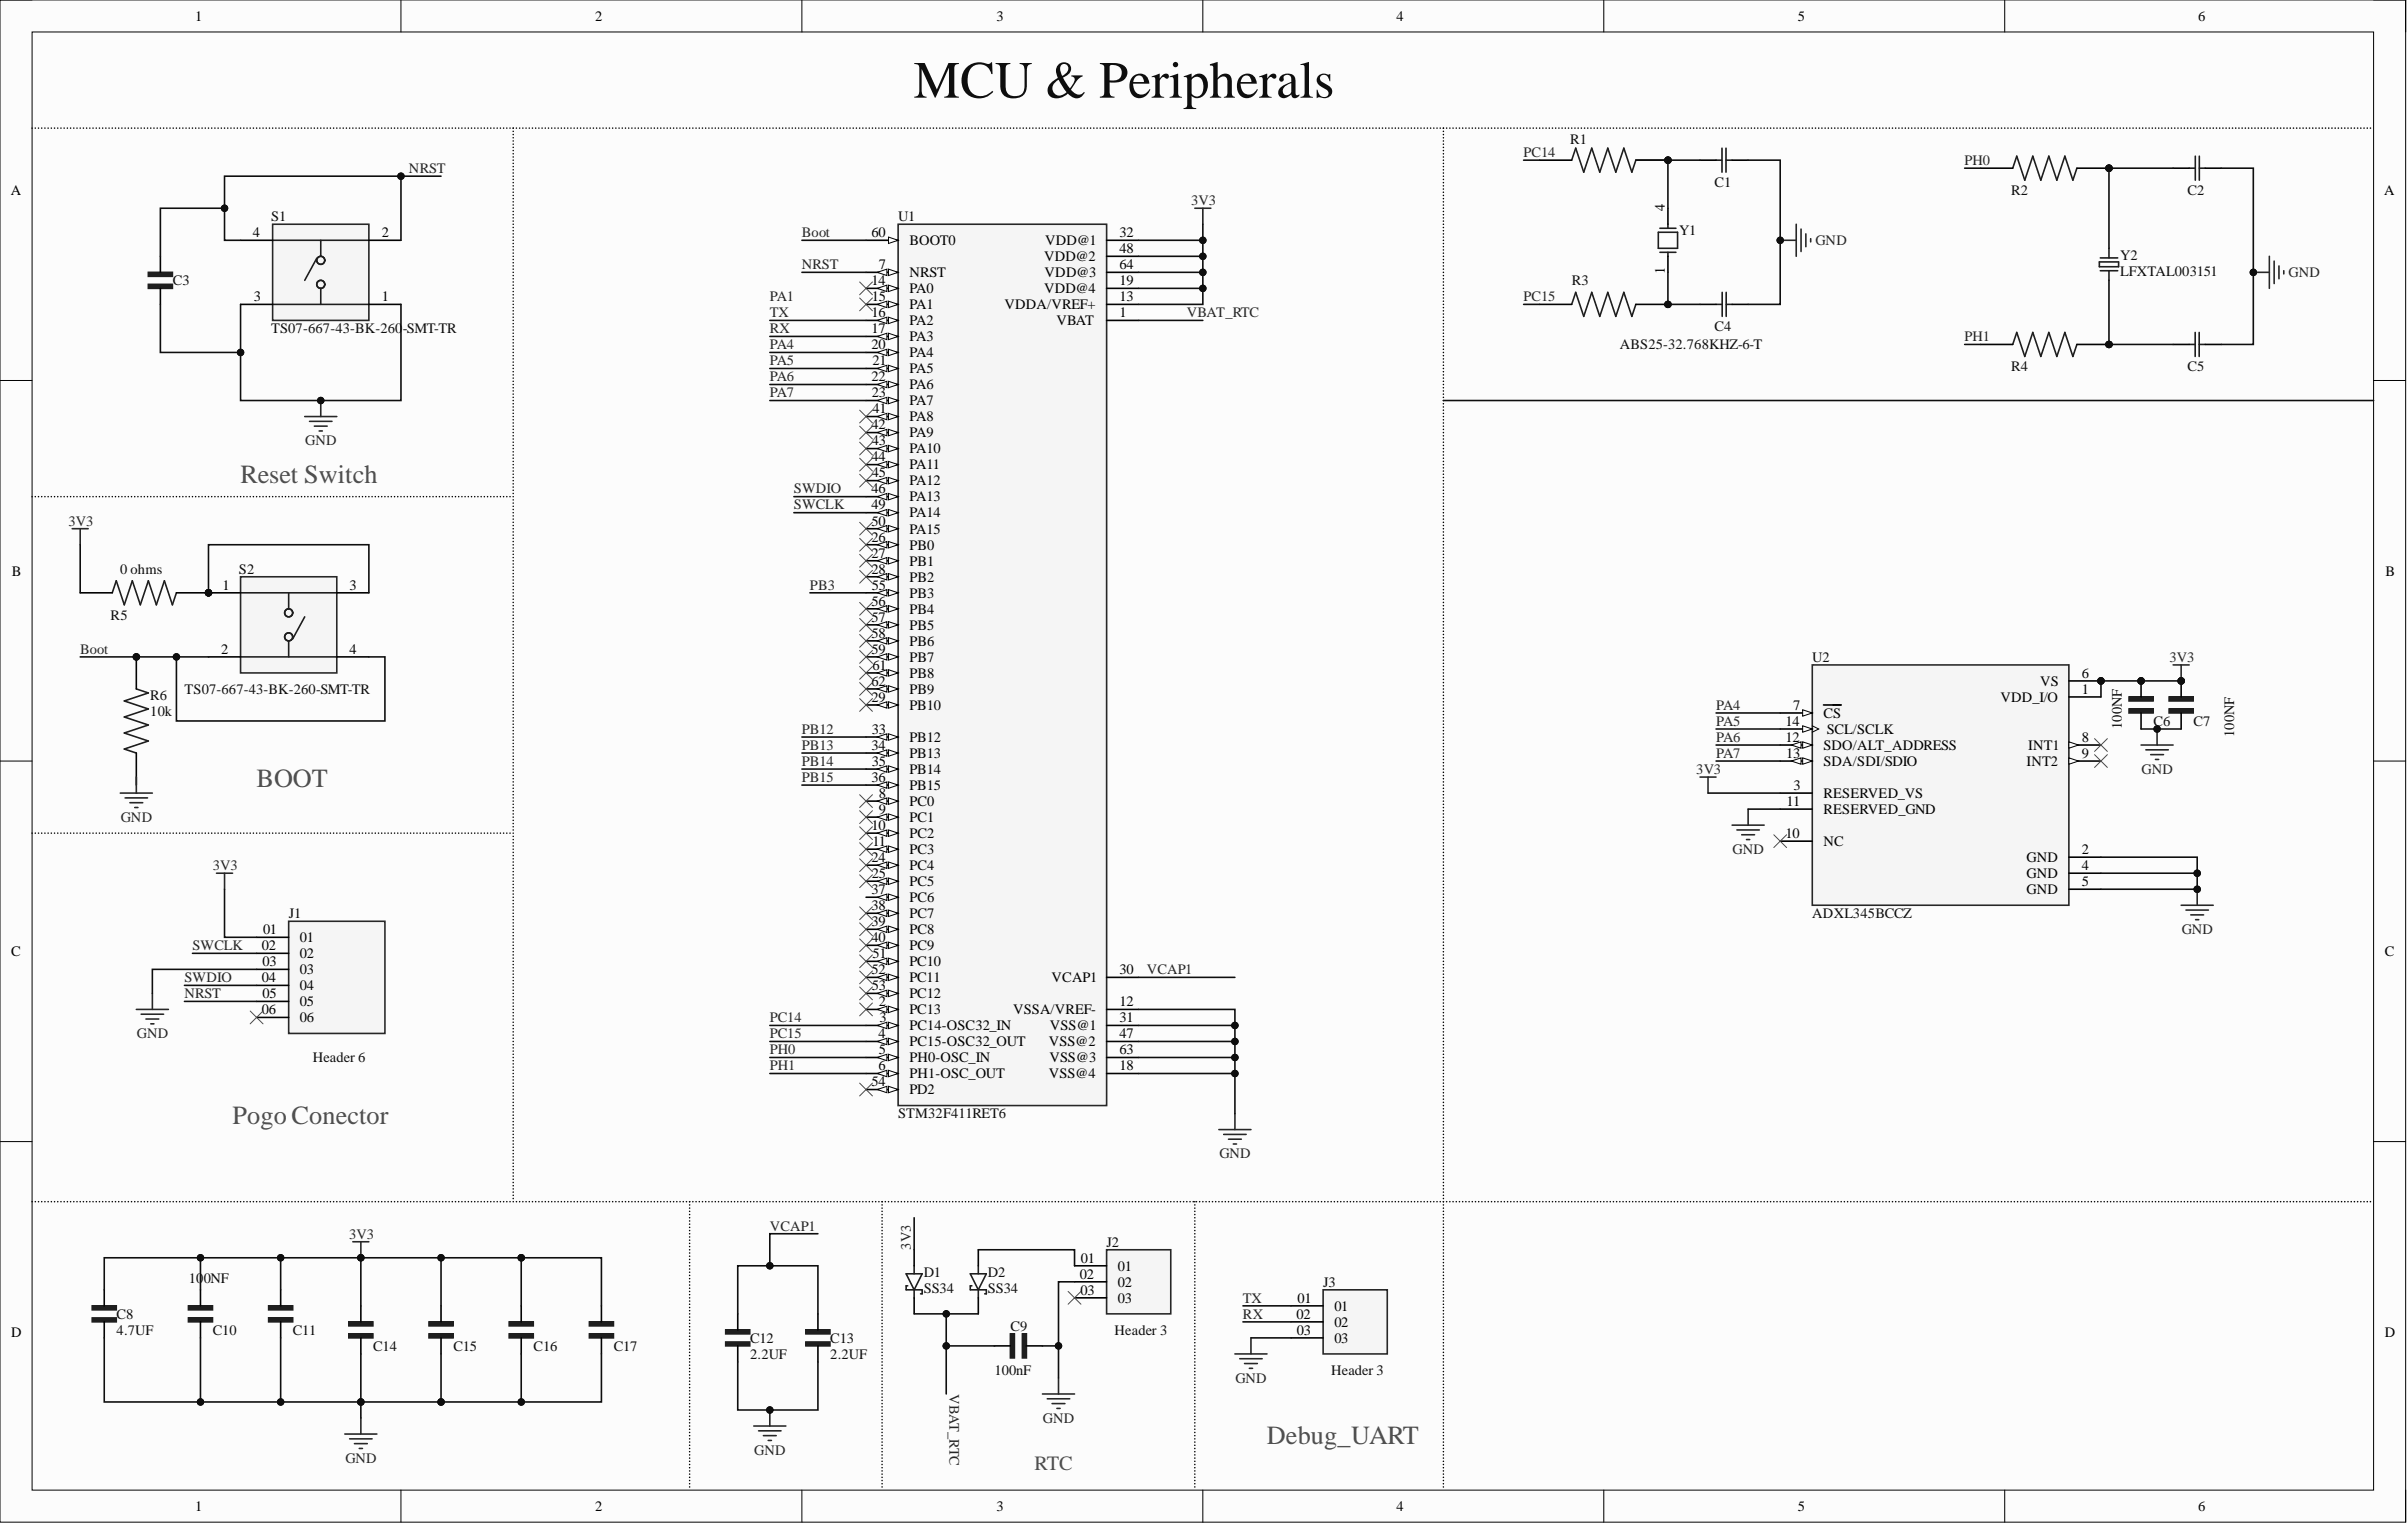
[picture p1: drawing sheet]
<svg xmlns="http://www.w3.org/2000/svg" width="381mm" height="241mm" viewBox="0 0 381 241" stroke-linecap="round" stroke-linejoin="round" font-family="sans-serif">
<defs><g id="words">
<text font-size="8.3" fill="#0e0e0e" x="144.6" y="15.5">MCU &amp; Peripherals</text>
<g font-size="4.1" fill="#4c4c4c">
<text x="38.1" y="76.4">Reset Switch</text>
<text x="40.6" y="124.6">BOOT</text>
<text x="36.8" y="177.8">Pogo Conector</text>
<text x="200.5" y="228.5">Debug_UART</text>
</g>
<text font-size="3.2" fill="#4c4c4c" x="163.7" y="232.6">RTC</text>
<g font-size="2.3">
<text x="30.9" y="3.3">1</text>
<text x="94.1" y="3.3">2</text>
<text x="157.7" y="3.3">3</text>
<text x="220.9" y="3.3">4</text>
<text x="284.5" y="3.3">5</text>
<text x="347.8" y="3.3">6</text>
<text x="1.7" y="30.8">A</text>
<text x="263.4" y="33.5" transform="rotate(-90 263.4 33.5)">4</text>
<text x="377.2" y="30.8">A</text>
<text x="40" y="37.5">4</text>
<text x="60.4" y="37.5">2</text>
<text x="137.9" y="37.5">60</text>
<text x="143.9" y="38.8">BOOT0</text>
<text x="165.2" y="41.3">VDD@2</text>
<text x="165.4" y="38.8">VDD@1</text>
<text x="177.1" y="37.5">32</text>
<text x="177.1" y="40">48</text>
<text x="40.2" y="47.7">3</text>
<text x="60.4" y="47.7">1</text>
<text x="137.9" y="45.1">14</text>
<text x="138" y="47.7">15</text>
<text x="139.1" y="42.6">7</text>
<text x="143.9" y="43.9">NRST</text>
<text x="143.9" y="46.4">PA0</text>
<text x="165.2" y="46.4">VDD@4</text>
<text x="165.3" y="43.9">VDD@3</text>
<text x="177.1" y="42.6">64</text>
<text x="177.1" y="45.1">19</text>
<text x="177.1" y="47.7">13</text>
<text x="263.4" y="43.4" transform="rotate(-90 263.4 43.4)">1</text>
<text x="137.9" y="50.2">16</text>
<text x="137.9" y="52.7">17</text>
<text x="143.9" y="48.9">PA1</text>
<text x="143.9" y="51.5">PA2</text>
<text x="143.9" y="54">PA3</text>
<text x="158.9" y="48.9">VDDA/VREF+</text>
<text x="167.1" y="51.5">VBAT</text>
<text x="177.1" y="50.2">1</text>
<text x="137.9" y="55.3">20</text>
<text x="138" y="57.8">21</text>
<text x="143.9" y="56.5">PA4</text>
<text x="143.9" y="59.1">PA5</text>
<text x="137.9" y="60.3">22</text>
<text x="138" y="62.9">23</text>
<text x="138" y="65.4">41</text>
<text x="143.9" y="61.6">PA6</text>
<text x="143.9" y="64.1">PA7</text>
<text x="137.9" y="67.9">42</text>
<text x="138" y="70.5">43</text>
<text x="143.9" y="66.7">PA8</text>
<text x="143.9" y="69.2">PA9</text>
<text x="143.9" y="71.7">PA10</text>
<text x="137.9" y="73">44</text>
<text x="138" y="75.5">45</text>
<text x="143.9" y="74.3">PA11</text>
<text x="143.9" y="76.8">PA12</text>
<text x="137.9" y="78.1">46</text>
<text x="137.9" y="80.6">49</text>
<text x="137.9" y="83.2">50</text>
<text x="143.9" y="79.3">PA13</text>
<text x="143.9" y="81.9">PA14</text>
<text x="137.9" y="85.7">26</text>
<text x="137.9" y="88.2">27</text>
<text x="143.9" y="84.4">PA15</text>
<text x="143.9" y="87">PB0</text>
<text x="143.9" y="89.5">PB1</text>
<text x="1.9" y="91.1">B</text>
<text x="35.2" y="93.3">1</text>
<text x="55.3" y="93.3">3</text>
<text x="137.9" y="90.8">28</text>
<text x="137.9" y="95.8">56</text>
<text x="138" y="93.3">55</text>
<text x="143.9" y="92">PB2</text>
<text x="143.9" y="94.6">PB3</text>
<text x="377.4" y="91.1">B</text>
<text x="137.9" y="98.4">57</text>
<text x="137.9" y="100.9">58</text>
<text x="143.9" y="97.1">PB4</text>
<text x="143.9" y="99.6">PB5</text>
<text x="35" y="103.4">2</text>
<text x="55.3" y="103.4">4</text>
<text x="137.9" y="103.4">59</text>
<text x="138" y="106">61</text>
<text x="143.9" y="102.2">PB6</text>
<text x="143.9" y="104.7">PB7</text>
<text x="143.9" y="107.2">PB8</text>
<text x="329.4" y="107.2">6</text>
<text x="137.9" y="108.5">62</text>
<text x="137.9" y="111">29</text>
<text x="143.9" y="109.8">PB9</text>
<text x="143.9" y="112.3">PB10</text>
<text x="283.7" y="112.3">7</text>
<text x="288.5" y="113.6">CS</text>
<text x="316.5" y="111">VDD_I/O</text>
<text x="322.8" y="108.5">VS</text>
<text x="329.4" y="109.8">1</text>
<text x="137.9" y="118.6">34</text>
<text x="138" y="116.1">33</text>
<text x="143.9" y="117.4">PB12</text>
<text x="143.9" y="119.9">PB13</text>
<text x="282.5" y="114.8">14</text>
<text x="282.5" y="117.4">12</text>
<text x="282.6" y="119.9">13</text>
<text x="288.5" y="118.6">SDO/ALT_ADDRESS</text>
<text x="289" y="116.1">SCL/SCLK</text>
<text x="320.9" y="118.6">INT1</text>
<text x="329.4" y="117.4">8</text>
<text x="329.4" y="119.9">9</text>
<text x="137.9" y="123.7">36</text>
<text x="138" y="121.2">35</text>
<text x="143.9" y="122.4">PB14</text>
<text x="143.9" y="125">PB15</text>
<text x="283.8" y="125">3</text>
<text x="288.5" y="121.2">SDA/SDI/SDIO</text>
<text x="320.7" y="121.2">INT2</text>
<text x="137.9" y="131.3">10</text>
<text x="139.1" y="126.3">8</text>
<text x="139.1" y="128.8">9</text>
<text x="143.9" y="127.5">PC0</text>
<text x="143.9" y="130.1">PC1</text>
<text x="282.7" y="127.5">11</text>
<text x="288.5" y="126.3">RESERVED_VS</text>
<text x="288.5" y="128.8">RESERVED_GND</text>
<text x="137.9" y="136.4">24</text>
<text x="138" y="133.9">11</text>
<text x="143.9" y="132.6">PC2</text>
<text x="143.9" y="135.1">PC3</text>
<text x="143.9" y="137.7">PC4</text>
<text x="282.5" y="132.6">10</text>
<text x="288.5" y="133.9">NC</text>
<text x="320.7" y="136.4">GND</text>
<text x="329.4" y="135.1">2</text>
<text x="329.4" y="137.7">4</text>
<text x="137.9" y="141.5">37</text>
<text x="137.9" y="144">38</text>
<text x="138" y="138.9">25</text>
<text x="143.9" y="140.2">PC5</text>
<text x="143.9" y="142.7">PC6</text>
<text x="320.7" y="138.9">GND</text>
<text x="320.7" y="141.5">GND</text>
<text x="329.4" y="140.2">5</text>
<text x="41.6" y="147.8">01</text>
<text x="47.5" y="149.1">01</text>
<text x="137.9" y="146.5">39</text>
<text x="137.9" y="149.1">40</text>
<text x="143.9" y="145.3">PC7</text>
<text x="143.9" y="147.8">PC8</text>
<text x="1.8" y="151.3">C</text>
<text x="41.4" y="150.3">02</text>
<text x="41.4" y="155.4">04</text>
<text x="41.5" y="152.9">03</text>
<text x="47.5" y="151.6">02</text>
<text x="47.5" y="154.1">03</text>
<text x="137.9" y="154.1">52</text>
<text x="138" y="151.6">51</text>
<text x="143.9" y="150.3">PC9</text>
<text x="143.9" y="152.9">PC10</text>
<text x="143.9" y="155.4">PC11</text>
<text x="166.4" y="155.4">VCAP1</text>
<text x="177.1" y="154.1">30</text>
<text x="377.3" y="151.3">C</text>
<text x="41.4" y="160.5">06</text>
<text x="41.5" y="157.9">05</text>
<text x="47.5" y="156.7">04</text>
<text x="47.5" y="159.2">05</text>
<text x="47.5" y="161.7">06</text>
<text x="138" y="156.7">53</text>
<text x="139.1" y="159.2">2</text>
<text x="139.1" y="161.7">3</text>
<text x="143.9" y="157.9">PC12</text>
<text x="143.9" y="160.5">PC13</text>
<text x="160.3" y="160.5">VSSA/VREF-</text>
<text x="177.1" y="159.2">12</text>
<text x="177.1" y="161.7">31</text>
<text x="139" y="164.3">4</text>
<text x="139.1" y="166.8">5</text>
<text x="143.9" y="163">PC14-OSC32_IN</text>
<text x="143.9" y="165.6">PC15-OSC32_OUT</text>
<text x="166" y="165.6">VSS@2</text>
<text x="166.1" y="163">VSS@1</text>
<text x="177.1" y="164.3">47</text>
<text x="177.1" y="166.8">63</text>
<text x="137.9" y="171.9">54</text>
<text x="139" y="169.4">6</text>
<text x="143.9" y="168.1">PH0-OSC_IN</text>
<text x="143.9" y="170.6">PH1-OSC_OUT</text>
<text x="143.9" y="173.2">PD2</text>
<text x="166" y="170.6">VSS@4</text>
<text x="166" y="168.1">VSS@3</text>
<text x="177.1" y="169.4">18</text>
<text x="170.9" y="202.3">02</text>
<text x="171" y="199.8">01</text>
<text x="176.9" y="201">01</text>
<text x="176.9" y="203.6">02</text>
<text x="170.9" y="204.8">03</text>
<text x="176.9" y="206.1">03</text>
<text x="205.1" y="208.7">02</text>
<text x="205.3" y="206.1">01</text>
<text x="211.1" y="207.4">01</text>
<text x="211.1" y="209.9">02</text>
<text x="1.8" y="211.5">D</text>
<text x="205.2" y="211.2">03</text>
<text x="211.1" y="212.5">03</text>
<text x="377.3" y="211.5">D</text>
<text x="30.9" y="239.1">1</text>
<text x="94.1" y="239.1">2</text>
<text x="157.7" y="239.1">3</text>
<text x="220.9" y="239.1">4</text>
<text x="284.5" y="239.1">5</text>
<text x="347.8" y="239.1">6</text>
</g>
<g font-size="2.3" fill="#0e0e0e">
<text x="248.4" y="22.7">R1</text>
<text x="271.3" y="29.6">C1</text>
<text x="42.9" y="35">S1</text>
<text x="142.1" y="35">U1</text>
<text x="318.2" y="30.8">R2</text>
<text x="346.1" y="30.8">C2</text>
<text x="265.7" y="37.3">Y1</text>
<text x="335.5" y="41.1">Y2</text>
<text x="27.3" y="45.1">C3</text>
<text x="248.7" y="45.1">R3</text>
<text x="335.5" y="43.6">LFXTAL003151</text>
<text x="42.9" y="52.7">TS07-667-43-BK-260</text>
<text x="63.7" y="52.7">-SMT-TR</text>
<text x="271.3" y="52.4">C4</text>
<text x="256.3" y="55.3">ABS25-32.768KHZ-6-T</text>
<text x="318.2" y="58.7">R4</text>
<text x="346.1" y="58.7">C5</text>
<text x="19" y="90.8">0 ohms</text>
<text x="37.8" y="90.8">S2</text>
<text x="17.5" y="98">R5</text>
<text x="286.7" y="104.7">U2</text>
<text x="23.8" y="110.8">R6</text>
<text x="23.8" y="113.3">10k</text>
<text x="29.2" y="109.8">TS07-667-43-BK-260-SMT-TR</text>
<text x="335.7" y="115.3" transform="rotate(-90 335.7 115.3)">100NF</text>
<text x="340.7" y="114.8">C6</text>
<text x="347.1" y="114.8">C7</text>
<text x="353.5" y="116.6" transform="rotate(-90 353.5 116.6)">100NF</text>
<text x="45.7" y="145.3">J1</text>
<text x="286.7" y="145.3">ADXL345BCCZ</text>
<text x="49.5" y="168.1">Header 6</text>
<text x="142.1" y="177">STM32F411RET6</text>
<text x="175.1" y="197.2">J2</text>
<text x="29.9" y="203.1">10</text>
<text x="32.2" y="203.1">0NF</text>
<text x="146.2" y="202.1">D1</text>
<text x="156.3" y="202.1">D2</text>
<text x="209.3" y="203.6">J3</text>
<text x="18.4" y="208.7">C8</text>
<text x="146.2" y="204.6">SS34</text>
<text x="156.3" y="204.6">SS34</text>
<text x="18.4" y="211.2">4.7UF</text>
<text x="33.7" y="211.2">C10</text>
<text x="46.4" y="211.2">C11</text>
<text x="59" y="213.7">C14</text>
<text x="71.7" y="213.7">C15</text>
<text x="84.4" y="213.7">C16</text>
<text x="97.1" y="213.7">C17</text>
<text x="118.7" y="212.5">C12</text>
<text x="118.7" y="215">2.2UF</text>
<text x="131.4" y="212.5">C13</text>
<text x="131.4" y="215">2.2UF</text>
<text x="159.9" y="210.6">C9</text>
<text x="176.4" y="211.2">Header 3</text>
<text x="157.3" y="217.5">100nF</text>
<text x="210.6" y="217.5">Header 3</text>
</g>
<g font-size="2.3" fill="#262626">
<text x="64.7" y="27.4">NRST</text>
<text x="241.1" y="24.8">PC14</text>
<text x="310.8" y="26.1">PH0</text>
<text x="188.5" y="32.4">3V3</text>
<text x="126.9" y="37.5">Boot</text>
<text x="287.3" y="38.8">GND</text>
<text x="121.8" y="47.7">PA1</text>
<text x="126.9" y="42.6">NRST</text>
<text x="241.1" y="47.7">PC15</text>
<text x="362.1" y="43.9">GND</text>
<text x="121.8" y="50.2">TX</text>
<text x="121.8" y="52.7">RX</text>
<text x="187.8" y="50.2">VBAT_RTC</text>
<text x="310.8" y="54">PH1</text>
<text x="121.8" y="55.3">PA4</text>
<text x="121.8" y="57.8">PA5</text>
<text x="121.8" y="60.3">PA6</text>
<text x="121.8" y="62.9">PA7</text>
<text x="48.3" y="70.5">GND</text>
<text x="10.8" y="83.2">3V3</text>
<text x="125.6" y="78.1">SWDIO</text>
<text x="125.6" y="80.6">SWCLK</text>
<text x="128.1" y="93.3">PB3</text>
<text x="12.7" y="103.4">Boot</text>
<text x="343.2" y="104.7">3V3</text>
<text x="271.5" y="112.3">PA4</text>
<text x="126.9" y="116.1">PB12</text>
<text x="126.9" y="118.6">PB13</text>
<text x="271.5" y="114.8">PA5</text>
<text x="271.5" y="119.9">PA7</text>
<text x="271.5" y="117.4">PA6</text>
<text x="126.9" y="121.2">PB14</text>
<text x="126.9" y="123.7">PB15</text>
<text x="268.4" y="122.4">3V3</text>
<text x="338.8" y="122.4">GND</text>
<text x="19.1" y="130.1">GND</text>
<text x="33.7" y="137.7">3V3</text>
<text x="274.1" y="135.1">GND</text>
<text x="345.2" y="147.8">GND</text>
<text x="29.2" y="155.4">SWDIO</text>
<text x="30.5" y="150.3">SWCLK</text>
<text x="181.4" y="154.1">VCAP1</text>
<text x="29.2" y="157.9">NRST</text>
<text x="121.8" y="161.7">PC14</text>
<text x="21.7" y="164.3">GND</text>
<text x="121.8" y="164.3">PC15</text>
<text x="121.8" y="166.8">PH0</text>
<text x="121.8" y="169.4">PH1</text>
<text x="192.9" y="183.3">GND</text>
<text x="55.2" y="196">3V3</text>
<text x="121.8" y="194.7">VCAP1</text>
<text x="144.1" y="197.7" transform="rotate(-90 144.1 197.7)">3V3</text>
<text x="196.7" y="206.1">TX</text>
<text x="196.7" y="208.7">RX</text>
<text x="150.2" y="220.6" transform="rotate(90 150.2 220.6)">VBAT_RTC</text>
<text x="195.5" y="218.8">GND</text>
<text x="165" y="225.1">GND</text>
<text x="54.6" y="231.5">GND</text>
<text x="119.3" y="230.2">GND</text>
</g>
</g></defs>
<path d="M0 0h380.6v240.9h-380.6z" fill-rule="evenodd" fill="#fcfcfc"/>
<path d="M0 0h380.6v240.9h-380.6z" fill="none" stroke="#000" stroke-width=".16"/>
<path d="M5.1 5.1h370.5v230.7h-370.5z" fill-rule="evenodd" fill="#fcfcfc"/>
<g fill="none" stroke="#000" stroke-width=".16">
<path d="M0 0h5.1M63.4 0v5.1M126.9 0v5.1M190.3 0v5.1M253.8 0v5.1M317.2 0v5.1M375.6 0h5v5.1M5.1 5.1h370.5v230.7h-370.5zM0 60.2h5.1M375.6 60.2h5M0 120.4h5.1M375.6 120.4h5"/>
<path d="M0 180.6h5.1M375.6 180.6h5M63.4 235.8v5.1M126.9 235.8v5.1M190.3 235.8v5.1M253.8 235.8v5.1M317.2 235.8v5.1M380.6 235.8v5.1"/>
</g>
<path d="M142.1 35.5h33v139.4h-33z" fill-rule="evenodd" fill="#f5f5f5"/>
<path d="M142.1 35.5h33v139.4h-33z" fill="none" stroke="#262626" stroke-width=".25"/>
<path d="M137 38h5.1" fill="none" stroke="#000" stroke-width=".25"/>
<path d="M140.6 37.5l1.5 .5-1.5 .5z" fill="#fbfbfb"/>
<path d="M140.6 37.5l1.5 .5-1.5 .5z" fill="none" stroke="#000" stroke-width=".16"/>
<path d="M137 43.1h5.1" fill="none" stroke="#000" stroke-width=".25"/>
<path d="M140.6 42.6l1.5 .5-1.5 .5z" fill="#fbfbfb"/>
<path d="M140.6 42.6l1.5 .5-1.5 .5z" fill="none" stroke="#000" stroke-width=".16"/>
<path d="M138.8 43.1l1.5-.5v1z" fill="#fbfbfb"/>
<path d="M138.8 43.1l1.5-.5v1z" fill="none" stroke="#000" stroke-width=".16"/>
<path d="M137 45.6h5.1" fill="none" stroke="#000" stroke-width=".25"/>
<path d="M140.6 45.1l1.5 .5-1.5 .5z" fill="#fbfbfb"/>
<path d="M140.6 45.1l1.5 .5-1.5 .5z" fill="none" stroke="#000" stroke-width=".16"/>
<path d="M138.8 45.6l1.5-.5v1z" fill="#fbfbfb"/>
<path d="M138.8 45.6l1.5-.5v1z" fill="none" stroke="#000" stroke-width=".16"/>
<path d="M137 48.2h5.1" fill="none" stroke="#000" stroke-width=".25"/>
<path d="M140.6 47.7l1.5 .5-1.5 .5z" fill="#fbfbfb"/>
<path d="M140.6 47.7l1.5 .5-1.5 .5z" fill="none" stroke="#000" stroke-width=".16"/>
<path d="M138.8 48.2l1.5-.5v1z" fill="#fbfbfb"/>
<path d="M138.8 48.2l1.5-.5v1z" fill="none" stroke="#000" stroke-width=".16"/>
<path d="M137 50.7h5.1" fill="none" stroke="#000" stroke-width=".25"/>
<path d="M140.6 50.2l1.5 .5-1.5 .5z" fill="#fbfbfb"/>
<path d="M140.6 50.2l1.5 .5-1.5 .5z" fill="none" stroke="#000" stroke-width=".16"/>
<path d="M138.8 50.7l1.5-.5v1z" fill="#fbfbfb"/>
<path d="M138.8 50.7l1.5-.5v1z" fill="none" stroke="#000" stroke-width=".16"/>
<path d="M137 53.2h5.1" fill="none" stroke="#000" stroke-width=".25"/>
<path d="M140.6 52.7l1.5 .5-1.5 .5z" fill="#fbfbfb"/>
<path d="M140.6 52.7l1.5 .5-1.5 .5z" fill="none" stroke="#000" stroke-width=".16"/>
<path d="M138.8 53.2l1.5-.5v1z" fill="#fbfbfb"/>
<path d="M138.8 53.2l1.5-.5v1z" fill="none" stroke="#000" stroke-width=".16"/>
<path d="M137 55.8h5.1" fill="none" stroke="#000" stroke-width=".25"/>
<path d="M140.6 55.3l1.5 .5-1.5 .5z" fill="#fbfbfb"/>
<path d="M140.6 55.3l1.5 .5-1.5 .5z" fill="none" stroke="#000" stroke-width=".16"/>
<path d="M138.8 55.8l1.5-.5v1z" fill="#fbfbfb"/>
<path d="M138.8 55.8l1.5-.5v1z" fill="none" stroke="#000" stroke-width=".16"/>
<path d="M137 58.3h5.1" fill="none" stroke="#000" stroke-width=".25"/>
<path d="M140.6 57.8l1.5 .5-1.5 .5z" fill="#fbfbfb"/>
<path d="M140.6 57.8l1.5 .5-1.5 .5z" fill="none" stroke="#000" stroke-width=".16"/>
<path d="M138.8 58.3l1.5-.5v1z" fill="#fbfbfb"/>
<path d="M138.8 58.3l1.5-.5v1z" fill="none" stroke="#000" stroke-width=".16"/>
<path d="M137 60.8h5.1" fill="none" stroke="#000" stroke-width=".25"/>
<path d="M140.6 60.3l1.5 .5-1.5 .5z" fill="#fbfbfb"/>
<path d="M140.6 60.3l1.5 .5-1.5 .5z" fill="none" stroke="#000" stroke-width=".16"/>
<path d="M138.8 60.8l1.5-.5v1z" fill="#fbfbfb"/>
<path d="M138.8 60.8l1.5-.5v1z" fill="none" stroke="#000" stroke-width=".16"/>
<path d="M137 63.4h5.1" fill="none" stroke="#000" stroke-width=".25"/>
<path d="M140.6 62.9l1.5 .5-1.5 .5z" fill="#fbfbfb"/>
<path d="M140.6 62.9l1.5 .5-1.5 .5z" fill="none" stroke="#000" stroke-width=".16"/>
<path d="M138.8 63.4l1.5-.5v1z" fill="#fbfbfb"/>
<path d="M138.8 63.4l1.5-.5v1z" fill="none" stroke="#000" stroke-width=".16"/>
<path d="M137 65.9h5.1" fill="none" stroke="#000" stroke-width=".25"/>
<path d="M140.6 65.4l1.5 .5-1.5 .5z" fill="#fbfbfb"/>
<path d="M140.6 65.4l1.5 .5-1.5 .5z" fill="none" stroke="#000" stroke-width=".16"/>
<path d="M138.8 65.9l1.5-.5v1z" fill="#fbfbfb"/>
<path d="M138.8 65.9l1.5-.5v1z" fill="none" stroke="#000" stroke-width=".16"/>
<path d="M137 68.4h5.1" fill="none" stroke="#000" stroke-width=".25"/>
<path d="M140.6 67.9l1.5 .5-1.5 .6z" fill="#fbfbfb"/>
<path d="M140.6 67.9l1.5 .5-1.5 .6z" fill="none" stroke="#000" stroke-width=".16"/>
<path d="M138.8 68.4l1.5-.5v1.1z" fill="#fbfbfb"/>
<path d="M138.8 68.4l1.5-.5v1.1z" fill="none" stroke="#000" stroke-width=".16"/>
<path d="M137 71h5.1" fill="none" stroke="#000" stroke-width=".25"/>
<path d="M140.6 70.5l1.5 .5-1.5 .5z" fill="#fbfbfb"/>
<path d="M140.6 70.5l1.5 .5-1.5 .5z" fill="none" stroke="#000" stroke-width=".16"/>
<path d="M138.8 71l1.5-.5v1z" fill="#fbfbfb"/>
<path d="M138.8 71l1.5-.5v1z" fill="none" stroke="#000" stroke-width=".16"/>
<path d="M137 73.5h5.1" fill="none" stroke="#000" stroke-width=".25"/>
<path d="M140.6 73l1.5 .5-1.5 .5z" fill="#fbfbfb"/>
<path d="M140.6 73l1.5 .5-1.5 .5z" fill="none" stroke="#000" stroke-width=".16"/>
<path d="M138.8 73.5l1.5-.5v1z" fill="#fbfbfb"/>
<path d="M138.8 73.5l1.5-.5v1z" fill="none" stroke="#000" stroke-width=".16"/>
<path d="M137 76.1h5.1" fill="none" stroke="#000" stroke-width=".25"/>
<path d="M140.6 75.5l1.5 .6-1.5 .5z" fill="#fbfbfb"/>
<path d="M140.6 75.5l1.5 .6-1.5 .5z" fill="none" stroke="#000" stroke-width=".16"/>
<path d="M138.8 76.1l1.5-.6v1.1z" fill="#fbfbfb"/>
<path d="M138.8 76.1l1.5-.6v1.1z" fill="none" stroke="#000" stroke-width=".16"/>
<path d="M137 78.6h5.1" fill="none" stroke="#000" stroke-width=".25"/>
<path d="M140.6 78.1l1.5 .5-1.5 .5z" fill="#fbfbfb"/>
<path d="M140.6 78.1l1.5 .5-1.5 .5z" fill="none" stroke="#000" stroke-width=".16"/>
<path d="M138.8 78.6l1.5-.5v1z" fill="#fbfbfb"/>
<path d="M138.8 78.6l1.5-.5v1z" fill="none" stroke="#000" stroke-width=".16"/>
<path d="M137 81.1h5.1" fill="none" stroke="#000" stroke-width=".25"/>
<path d="M140.6 80.6l1.5 .5-1.5 .5z" fill="#fbfbfb"/>
<path d="M140.6 80.6l1.5 .5-1.5 .5z" fill="none" stroke="#000" stroke-width=".16"/>
<path d="M138.8 81.1l1.5-.5v1z" fill="#fbfbfb"/>
<path d="M138.8 81.1l1.5-.5v1z" fill="none" stroke="#000" stroke-width=".16"/>
<path d="M137 83.7h5.1" fill="none" stroke="#000" stroke-width=".25"/>
<path d="M140.6 83.2l1.5 .5-1.5 .5z" fill="#fbfbfb"/>
<path d="M140.6 83.2l1.5 .5-1.5 .5z" fill="none" stroke="#000" stroke-width=".16"/>
<path d="M138.8 83.7l1.5-.5v1z" fill="#fbfbfb"/>
<path d="M138.8 83.7l1.5-.5v1z" fill="none" stroke="#000" stroke-width=".16"/>
<path d="M137 86.2h5.1" fill="none" stroke="#000" stroke-width=".25"/>
<path d="M140.6 85.7l1.5 .5-1.5 .5z" fill="#fbfbfb"/>
<path d="M140.6 85.7l1.5 .5-1.5 .5z" fill="none" stroke="#000" stroke-width=".16"/>
<path d="M138.8 86.2l1.5-.5v1z" fill="#fbfbfb"/>
<path d="M138.8 86.2l1.5-.5v1z" fill="none" stroke="#000" stroke-width=".16"/>
<path d="M137 88.7h5.1" fill="none" stroke="#000" stroke-width=".25"/>
<path d="M140.6 88.2l1.5 .5-1.5 .5z" fill="#fbfbfb"/>
<path d="M140.6 88.2l1.5 .5-1.5 .5z" fill="none" stroke="#000" stroke-width=".16"/>
<path d="M138.8 88.7l1.5-.5v1z" fill="#fbfbfb"/>
<path d="M138.8 88.7l1.5-.5v1z" fill="none" stroke="#000" stroke-width=".16"/>
<path d="M137 91.3h5.1" fill="none" stroke="#000" stroke-width=".25"/>
<path d="M140.6 90.8l1.5 .5-1.5 .5z" fill="#fbfbfb"/>
<path d="M140.6 90.8l1.5 .5-1.5 .5z" fill="none" stroke="#000" stroke-width=".16"/>
<path d="M138.8 91.3l1.5-.5v1z" fill="#fbfbfb"/>
<path d="M138.8 91.3l1.5-.5v1z" fill="none" stroke="#000" stroke-width=".16"/>
<path d="M137 93.8h5.1" fill="none" stroke="#000" stroke-width=".25"/>
<path d="M140.6 93.3l1.5 .5-1.5 .5z" fill="#fbfbfb"/>
<path d="M140.6 93.3l1.5 .5-1.5 .5z" fill="none" stroke="#000" stroke-width=".16"/>
<path d="M138.8 93.8l1.5-.5v1z" fill="#fbfbfb"/>
<path d="M138.8 93.8l1.5-.5v1z" fill="none" stroke="#000" stroke-width=".16"/>
<path d="M137 96.3h5.1" fill="none" stroke="#000" stroke-width=".25"/>
<path d="M140.6 95.8l1.5 .5-1.5 .5z" fill="#fbfbfb"/>
<path d="M140.6 95.8l1.5 .5-1.5 .5z" fill="none" stroke="#000" stroke-width=".16"/>
<path d="M138.8 96.3l1.5-.5v1z" fill="#fbfbfb"/>
<path d="M138.8 96.3l1.5-.5v1z" fill="none" stroke="#000" stroke-width=".16"/>
<path d="M137 98.9h5.1" fill="none" stroke="#000" stroke-width=".25"/>
<path d="M140.6 98.4l1.5 .5-1.5 .5z" fill="#fbfbfb"/>
<path d="M140.6 98.4l1.5 .5-1.5 .5z" fill="none" stroke="#000" stroke-width=".16"/>
<path d="M138.8 98.9l1.5-.5v1z" fill="#fbfbfb"/>
<path d="M138.8 98.9l1.5-.5v1z" fill="none" stroke="#000" stroke-width=".16"/>
<path d="M137 101.4h5.1" fill="none" stroke="#000" stroke-width=".25"/>
<path d="M140.6 100.9l1.5 .5-1.5 .5z" fill="#fbfbfb"/>
<path d="M140.6 100.9l1.5 .5-1.5 .5z" fill="none" stroke="#000" stroke-width=".16"/>
<path d="M138.8 101.4l1.5-.5v1z" fill="#fbfbfb"/>
<path d="M138.8 101.4l1.5-.5v1z" fill="none" stroke="#000" stroke-width=".16"/>
<path d="M137 103.9h5.1" fill="none" stroke="#000" stroke-width=".25"/>
<path d="M140.6 103.4l1.5 .5-1.5 .5z" fill="#fbfbfb"/>
<path d="M140.6 103.4l1.5 .5-1.5 .5z" fill="none" stroke="#000" stroke-width=".16"/>
<path d="M138.8 103.9l1.5-.5v1z" fill="#fbfbfb"/>
<path d="M138.8 103.9l1.5-.5v1z" fill="none" stroke="#000" stroke-width=".16"/>
<path d="M137 106.5h5.1" fill="none" stroke="#000" stroke-width=".25"/>
<path d="M140.6 106l1.5 .5-1.5 .5z" fill="#fbfbfb"/>
<path d="M140.6 106l1.5 .5-1.5 .5z" fill="none" stroke="#000" stroke-width=".16"/>
<path d="M138.8 106.5l1.5-.5v1z" fill="#fbfbfb"/>
<path d="M138.8 106.5l1.5-.5v1z" fill="none" stroke="#000" stroke-width=".16"/>
<path d="M137 109h5.1" fill="none" stroke="#000" stroke-width=".25"/>
<path d="M140.6 108.5l1.5 .5-1.5 .5z" fill="#fbfbfb"/>
<path d="M140.6 108.5l1.5 .5-1.5 .5z" fill="none" stroke="#000" stroke-width=".16"/>
<path d="M138.8 109l1.5-.5v1z" fill="#fbfbfb"/>
<path d="M138.8 109l1.5-.5v1z" fill="none" stroke="#000" stroke-width=".16"/>
<path d="M137 111.5h5.1" fill="none" stroke="#000" stroke-width=".25"/>
<path d="M140.6 111l1.5 .5-1.5 .6z" fill="#fbfbfb"/>
<path d="M140.6 111l1.5 .5-1.5 .6z" fill="none" stroke="#000" stroke-width=".16"/>
<path d="M138.8 111.5l1.5-.5v1.1z" fill="#fbfbfb"/>
<path d="M138.8 111.5l1.5-.5v1.1z" fill="none" stroke="#000" stroke-width=".16"/>
<path d="M137 116.6h5.1" fill="none" stroke="#000" stroke-width=".25"/>
<path d="M140.6 116.1l1.5 .5-1.5 .5z" fill="#fbfbfb"/>
<path d="M140.6 116.1l1.5 .5-1.5 .5z" fill="none" stroke="#000" stroke-width=".16"/>
<path d="M138.8 116.6l1.5-.5v1z" fill="#fbfbfb"/>
<path d="M138.8 116.6l1.5-.5v1z" fill="none" stroke="#000" stroke-width=".16"/>
<path d="M137 119.2h5.1" fill="none" stroke="#000" stroke-width=".25"/>
<path d="M140.6 118.6l1.5 .6-1.5 .5z" fill="#fbfbfb"/>
<path d="M140.6 118.6l1.5 .6-1.5 .5z" fill="none" stroke="#000" stroke-width=".16"/>
<path d="M138.8 119.2l1.5-.6v1.1z" fill="#fbfbfb"/>
<path d="M138.8 119.2l1.5-.6v1.1z" fill="none" stroke="#000" stroke-width=".16"/>
<path d="M137 121.7h5.1" fill="none" stroke="#000" stroke-width=".25"/>
<path d="M140.6 121.2l1.5 .5-1.5 .5z" fill="#fbfbfb"/>
<path d="M140.6 121.2l1.5 .5-1.5 .5z" fill="none" stroke="#000" stroke-width=".16"/>
<path d="M138.8 121.7l1.5-.5v1z" fill="#fbfbfb"/>
<path d="M138.8 121.7l1.5-.5v1z" fill="none" stroke="#000" stroke-width=".16"/>
<path d="M137 124.2h5.1" fill="none" stroke="#000" stroke-width=".25"/>
<path d="M140.6 123.7l1.5 .5-1.5 .5z" fill="#fbfbfb"/>
<path d="M140.6 123.7l1.5 .5-1.5 .5z" fill="none" stroke="#000" stroke-width=".16"/>
<path d="M138.8 124.2l1.5-.5v1z" fill="#fbfbfb"/>
<path d="M138.8 124.2l1.5-.5v1z" fill="none" stroke="#000" stroke-width=".16"/>
<path d="M137 126.8h5.1" fill="none" stroke="#000" stroke-width=".25"/>
<path d="M140.6 126.3l1.5 .5-1.5 .5z" fill="#fbfbfb"/>
<path d="M140.6 126.3l1.5 .5-1.5 .5z" fill="none" stroke="#000" stroke-width=".16"/>
<path d="M138.8 126.8l1.5-.5v1z" fill="#fbfbfb"/>
<path d="M138.8 126.8l1.5-.5v1z" fill="none" stroke="#000" stroke-width=".16"/>
<path d="M137 129.3h5.1" fill="none" stroke="#000" stroke-width=".25"/>
<path d="M140.6 128.8l1.5 .5-1.5 .5z" fill="#fbfbfb"/>
<path d="M140.6 128.8l1.5 .5-1.5 .5z" fill="none" stroke="#000" stroke-width=".16"/>
<path d="M138.8 129.3l1.5-.5v1z" fill="#fbfbfb"/>
<path d="M138.8 129.3l1.5-.5v1z" fill="none" stroke="#000" stroke-width=".16"/>
<path d="M137 131.8h5.1" fill="none" stroke="#000" stroke-width=".25"/>
<path d="M140.6 131.3l1.5 .5-1.5 .5z" fill="#fbfbfb"/>
<path d="M140.6 131.3l1.5 .5-1.5 .5z" fill="none" stroke="#000" stroke-width=".16"/>
<path d="M138.8 131.8l1.5-.5v1z" fill="#fbfbfb"/>
<path d="M138.8 131.8l1.5-.5v1z" fill="none" stroke="#000" stroke-width=".16"/>
<path d="M137 134.4h5.1" fill="none" stroke="#000" stroke-width=".25"/>
<path d="M140.6 133.9l1.5 .5-1.5 .5z" fill="#fbfbfb"/>
<path d="M140.6 133.9l1.5 .5-1.5 .5z" fill="none" stroke="#000" stroke-width=".16"/>
<path d="M138.8 134.4l1.5-.5v1z" fill="#fbfbfb"/>
<path d="M138.8 134.4l1.5-.5v1z" fill="none" stroke="#000" stroke-width=".16"/>
<path d="M137 136.9h5.1" fill="none" stroke="#000" stroke-width=".25"/>
<path d="M140.6 136.4l1.5 .5-1.5 .5z" fill="#fbfbfb"/>
<path d="M140.6 136.4l1.5 .5-1.5 .5z" fill="none" stroke="#000" stroke-width=".16"/>
<path d="M138.8 136.9l1.5-.5v1z" fill="#fbfbfb"/>
<path d="M138.8 136.9l1.5-.5v1z" fill="none" stroke="#000" stroke-width=".16"/>
<path d="M137 139.4h5.1" fill="none" stroke="#000" stroke-width=".25"/>
<path d="M140.6 138.9l1.5 .5-1.5 .5z" fill="#fbfbfb"/>
<path d="M140.6 138.9l1.5 .5-1.5 .5z" fill="none" stroke="#000" stroke-width=".16"/>
<path d="M138.8 139.4l1.5-.5v1z" fill="#fbfbfb"/>
<path d="M138.8 139.4l1.5-.5v1z" fill="none" stroke="#000" stroke-width=".16"/>
<path d="M137 142h5.1" fill="none" stroke="#000" stroke-width=".25"/>
<path d="M140.6 141.5l1.5 .5-1.5 .5z" fill="#fbfbfb"/>
<path d="M140.6 141.5l1.5 .5-1.5 .5z" fill="none" stroke="#000" stroke-width=".16"/>
<path d="M138.8 142l1.5-.5v1z" fill="#fbfbfb"/>
<path d="M138.8 142l1.5-.5v1z" fill="none" stroke="#000" stroke-width=".16"/>
<path d="M137 144.5h5.1" fill="none" stroke="#000" stroke-width=".25"/>
<path d="M140.6 144l1.5 .5-1.5 .5z" fill="#fbfbfb"/>
<path d="M140.6 144l1.5 .5-1.5 .5z" fill="none" stroke="#000" stroke-width=".16"/>
<path d="M138.8 144.5l1.5-.5v1z" fill="#fbfbfb"/>
<path d="M138.8 144.5l1.5-.5v1z" fill="none" stroke="#000" stroke-width=".16"/>
<path d="M137 147h5.1" fill="none" stroke="#000" stroke-width=".25"/>
<path d="M140.6 146.5l1.5 .5-1.5 .5z" fill="#fbfbfb"/>
<path d="M140.6 146.5l1.5 .5-1.5 .5z" fill="none" stroke="#000" stroke-width=".16"/>
<path d="M138.8 147l1.5-.5v1z" fill="#fbfbfb"/>
<path d="M138.8 147l1.5-.5v1z" fill="none" stroke="#000" stroke-width=".16"/>
<path d="M137 149.6h5.1" fill="none" stroke="#000" stroke-width=".25"/>
<path d="M140.6 149.1l1.5 .5-1.5 .5z" fill="#fbfbfb"/>
<path d="M140.6 149.1l1.5 .5-1.5 .5z" fill="none" stroke="#000" stroke-width=".16"/>
<path d="M138.8 149.6l1.5-.5v1z" fill="#fbfbfb"/>
<path d="M138.8 149.6l1.5-.5v1z" fill="none" stroke="#000" stroke-width=".16"/>
<path d="M137 152.1h5.1" fill="none" stroke="#000" stroke-width=".25"/>
<path d="M140.6 151.6l1.5 .5-1.5 .5z" fill="#fbfbfb"/>
<path d="M140.6 151.6l1.5 .5-1.5 .5z" fill="none" stroke="#000" stroke-width=".16"/>
<path d="M138.8 152.1l1.5-.5v1z" fill="#fbfbfb"/>
<path d="M138.8 152.1l1.5-.5v1z" fill="none" stroke="#000" stroke-width=".16"/>
<path d="M137 154.6h5.1" fill="none" stroke="#000" stroke-width=".25"/>
<path d="M140.6 154.1l1.5 .5-1.5 .6z" fill="#fbfbfb"/>
<path d="M140.6 154.1l1.5 .5-1.5 .6z" fill="none" stroke="#000" stroke-width=".16"/>
<path d="M138.8 154.6l1.5-.5v1.1z" fill="#fbfbfb"/>
<path d="M138.8 154.6l1.5-.5v1.1z" fill="none" stroke="#000" stroke-width=".16"/>
<path d="M137 157.2h5.1" fill="none" stroke="#000" stroke-width=".25"/>
<path d="M140.6 156.7l1.5 .5-1.5 .5z" fill="#fbfbfb"/>
<path d="M140.6 156.7l1.5 .5-1.5 .5z" fill="none" stroke="#000" stroke-width=".16"/>
<path d="M138.8 157.2l1.5-.5v1z" fill="#fbfbfb"/>
<path d="M138.8 157.2l1.5-.5v1z" fill="none" stroke="#000" stroke-width=".16"/>
<path d="M137 159.7h5.1" fill="none" stroke="#000" stroke-width=".25"/>
<path d="M140.6 159.2l1.5 .5-1.5 .5z" fill="#fbfbfb"/>
<path d="M140.6 159.2l1.5 .5-1.5 .5z" fill="none" stroke="#000" stroke-width=".16"/>
<path d="M138.8 159.7l1.5-.5v1z" fill="#fbfbfb"/>
<path d="M138.8 159.7l1.5-.5v1z" fill="none" stroke="#000" stroke-width=".16"/>
<path d="M137 162.3h5.1" fill="none" stroke="#000" stroke-width=".25"/>
<path d="M140.6 161.7l1.5 .6-1.5 .5z" fill="#fbfbfb"/>
<path d="M140.6 161.7l1.5 .6-1.5 .5z" fill="none" stroke="#000" stroke-width=".16"/>
<path d="M138.8 162.3l1.5-.6v1.1z" fill="#fbfbfb"/>
<path d="M138.8 162.3l1.5-.6v1.1z" fill="none" stroke="#000" stroke-width=".16"/>
<path d="M137 164.8h5.1" fill="none" stroke="#000" stroke-width=".25"/>
<path d="M140.6 164.3l1.5 .5-1.5 .5z" fill="#fbfbfb"/>
<path d="M140.6 164.3l1.5 .5-1.5 .5z" fill="none" stroke="#000" stroke-width=".16"/>
<path d="M138.8 164.8l1.5-.5v1z" fill="#fbfbfb"/>
<path d="M138.8 164.8l1.5-.5v1z" fill="none" stroke="#000" stroke-width=".16"/>
<path d="M137 167.3h5.1" fill="none" stroke="#000" stroke-width=".25"/>
<path d="M140.6 166.8l1.5 .5-1.5 .5z" fill="#fbfbfb"/>
<path d="M140.6 166.8l1.5 .5-1.5 .5z" fill="none" stroke="#000" stroke-width=".16"/>
<path d="M138.8 167.3l1.5-.5v1z" fill="#fbfbfb"/>
<path d="M138.8 167.3l1.5-.5v1z" fill="none" stroke="#000" stroke-width=".16"/>
<path d="M137 169.9h5.1" fill="none" stroke="#000" stroke-width=".25"/>
<path d="M140.6 169.4l1.5 .5-1.5 .5z" fill="#fbfbfb"/>
<path d="M140.6 169.4l1.5 .5-1.5 .5z" fill="none" stroke="#000" stroke-width=".16"/>
<path d="M138.8 169.9l1.5-.5v1z" fill="#fbfbfb"/>
<path d="M138.8 169.9l1.5-.5v1z" fill="none" stroke="#000" stroke-width=".16"/>
<path d="M137 172.4h5.1" fill="none" stroke="#000" stroke-width=".25"/>
<path d="M140.6 171.9l1.5 .5-1.5 .5z" fill="#fbfbfb"/>
<path d="M140.6 171.9l1.5 .5-1.5 .5z" fill="none" stroke="#000" stroke-width=".16"/>
<path d="M138.8 172.4l1.5-.5v1z" fill="#fbfbfb"/>
<path d="M138.8 172.4l1.5-.5v1z" fill="none" stroke="#000" stroke-width=".16"/>
<g fill="none" stroke="#000" stroke-width=".25">
<path d="M5.1 20.3h.1M5.6 20.3h.1M6.1 20.3h.1M6.6 20.3h.1M7.1 20.3h.1M7.6 20.3h.1M8.1 20.3h.1M8.6 20.3h.1M9.1 20.3h.1M9.6 20.3h.1M10.2 20.3h.1M10.7 20.3h.1"/>
<path d="M11.2 20.3h.1M11.7 20.3h.1M12.2 20.3h.1M12.7 20.3h.1M13.2 20.3h.1M13.7 20.3h.1M14.2 20.3h.1M14.7 20.3h.1M15.2 20.3h.1M15.7 20.3h.1M16.2 20.3h.1M16.7 20.3h.1"/>
<path d="M17.3 20.3h.1M17.8 20.3h.1M18.3 20.3h.1M18.8 20.3h.1M19.3 20.3h.1M19.8 20.3h.1M20.3 20.3h.1M20.8 20.3h.1M21.3 20.3h.1M21.8 20.3h.1M22.3 20.3h.1M22.8 20.3h.1"/>
<path d="M23.3 20.3h.1M23.9 20.3h.1M24.4 20.3h.1M24.9 20.3h.1M25.4 20.3h.1M25.9 20.3h.1M26.4 20.3h.1M26.9 20.3h.1M27.4 20.3h.1M27.9 20.3h.1M28.4 20.3h.1M28.9 20.3h.1"/>
<path d="M29.4 20.3h.1M29.9 20.3h.1M30.5 20.3h.1M31 20.3h.1M31.5 20.3h.1M32 20.3h.1M32.5 20.3h.1M33 20.3h.1M33.5 20.3h.1M34 20.3h.1M34.5 20.3h.1M35 20.3h.1"/>
<path d="M35.5 20.3h.1M36 20.3h.1M36.5 20.3h.1M37 20.3h.1M37.6 20.3h.1M38.1 20.3h.1M38.6 20.3h.1M39.1 20.3h.1M39.6 20.3h.1M40.1 20.3h.1M40.6 20.3h.1M41.1 20.3h.1"/>
<path d="M41.6 20.3h.1M42.1 20.3h.1M42.6 20.3h.1M43.1 20.3h.1M43.6 20.3h.1M44.2 20.3h.1M44.7 20.3h.1M45.2 20.3h.1M45.7 20.3h.1M46.2 20.3h.1M46.7 20.3h.1M47.2 20.3h.1"/>
<path d="M47.7 20.3h.1M48.2 20.3h.1M48.7 20.3h.1M49.2 20.3h.1M49.7 20.3h.1M50.2 20.3h.1M50.8 20.3h.1M51.3 20.3h.1M51.8 20.3h.1M52.3 20.3h.1M52.8 20.3h.1M53.3 20.3h.1"/>
<path d="M53.8 20.3h.1M54.3 20.3h.1M54.8 20.3h.1M55.3 20.3h.1M55.8 20.3h.1M56.3 20.3h.1M56.8 20.3h.1M57.3 20.3h.1M57.9 20.3h.1M58.4 20.3h.1M58.9 20.3h.1M59.4 20.3h.1"/>
<path d="M59.9 20.3h.1M60.4 20.3h.1M60.9 20.3h.1M61.4 20.3h.1M61.9 20.3h.1M62.4 20.3h.1M62.9 20.3h.1M63.4 20.3h.1M63.9 20.3h.1M64.5 20.3h.1M65 20.3h.1M65.5 20.3h.1"/>
<path d="M66 20.3h.1M66.5 20.3h.1M67 20.3h.1M67.5 20.3h.1M68 20.3h.1M68.5 20.3h.1M69 20.3h.1M69.5 20.3h.1M70 20.3h.1M70.5 20.3h.1M71.1 20.3h.1M71.6 20.3h.1"/>
<path d="M72.1 20.3h.1M72.6 20.3h.1M73.1 20.3h.1M73.6 20.3h.1M74.1 20.3h.1M74.6 20.3h.1M75.1 20.3h.1M75.6 20.3h.1M76.1 20.3h.1M76.6 20.3h.1M77.1 20.3h.1M77.6 20.3h.1"/>
<path d="M78.2 20.3h.1M78.7 20.3h.1M79.2 20.3h.1M79.7 20.3h.1M80.2 20.3h.1M80.7 20.3h.1M81.2 20.3h.1M81.7 20.3h.1M82.2 20.3h.1M82.7 20.3h.1M83.2 20.3h.1M83.7 20.3h.1"/>
<path d="M84.2 20.3h.1M84.8 20.3h.1M85.3 20.3h.1M85.8 20.3h.1M86.3 20.3h.1M86.8 20.3h.1M87.3 20.3h.1M87.8 20.3h.1M88.3 20.3h.1M88.8 20.3h.1M89.3 20.3h.1M89.8 20.3h.1"/>
<path d="M90.3 20.3h.1M90.8 20.3h.1M91.4 20.3h.1M91.9 20.3h.1M92.4 20.3h.1M92.9 20.3h.1M93.4 20.3h.1M93.9 20.3h.1M94.4 20.3h.1M94.9 20.3h.1M95.4 20.3h.1M95.9 20.3h.1"/>
<path d="M96.4 20.3h.1M96.9 20.3h.1M97.4 20.3h.1M97.9 20.3h.1M98.5 20.3h.1M99 20.3h.1M99.5 20.3h.1M100 20.3h.1M100.5 20.3h.1M101 20.3h.1M101.5 20.3h.1M102 20.3h.1"/>
<path d="M102.5 20.3h.1M103 20.3h.1M103.5 20.3h.1M104 20.3h.1M104.5 20.3h.1M105.1 20.3h.1M105.6 20.3h.1M106.1 20.3h.1M106.6 20.3h.1M107.1 20.3h.1M107.6 20.3h.1M108.1 20.3h.1"/>
<path d="M108.6 20.3h.1M109.1 20.3h.1M109.6 20.3h.1M110.1 20.3h.1M110.6 20.3h.1M111.1 20.3h.1M111.7 20.3h.1M112.2 20.3h.1M112.7 20.3h.1M113.2 20.3h.1M113.7 20.3h.1M114.2 20.3h.1"/>
<path d="M114.7 20.3h.1M115.2 20.3h.1M115.7 20.3h.1M116.2 20.3h.1M116.7 20.3h.1M117.2 20.3h.1M117.7 20.3h.1M118.2 20.3h.1M118.8 20.3h.1M119.3 20.3h.1M119.8 20.3h.1M120.3 20.3h.1"/>
<path d="M120.8 20.3h.1M121.3 20.3h.1M121.8 20.3h.1M122.3 20.3h.1M122.8 20.3h.1M123.3 20.3h.1M123.8 20.3h.1M124.3 20.3h.1M124.8 20.3h.1M125.4 20.3h.1M125.9 20.3h.1M126.4 20.3h.1"/>
<path d="M126.9 20.3h.1M127.4 20.3h.1M127.9 20.3h.1M128.4 20.3h.1M128.9 20.3h.1M129.4 20.3h.1M129.9 20.3h.1M130.4 20.3h.1M130.9 20.3h.1M131.4 20.3h.1M132 20.3h.1M132.5 20.3h.1"/>
<path d="M133 20.3h.1M133.5 20.3h.1M134 20.3h.1M134.5 20.3h.1M135 20.3h.1M135.5 20.3h.1M136 20.3h.1M136.5 20.3h.1M137 20.3h.1M137.5 20.3h.1M138 20.3h.1M138.5 20.3h.1"/>
<path d="M139.1 20.3h.1M139.6 20.3h.1M140.1 20.3h.1M140.6 20.3h.1M141.1 20.3h.1M141.6 20.3h.1M142.1 20.3h.1M142.6 20.3h.1M143.1 20.3h.1M143.6 20.3h.1M144.1 20.3h.1M144.6 20.3h.1"/>
<path d="M145.1 20.3h.1M145.7 20.3h.1M146.2 20.3h.1M146.7 20.3h.1M147.2 20.3h.1M147.7 20.3h.1M148.2 20.3h.1M148.7 20.3h.1M149.2 20.3h.1M149.7 20.3h.1M150.2 20.3h.1M150.7 20.3h.1"/>
<path d="M151.2 20.3h.1M151.7 20.3h.1M152.3 20.3h.1M152.8 20.3h.1M153.3 20.3h.1M153.8 20.3h.1M154.3 20.3h.1M154.8 20.3h.1M155.3 20.3h.1M155.8 20.3h.1M156.3 20.3h.1M156.8 20.3h.1"/>
<path d="M157.3 20.3h.1M157.8 20.3h.1M158.3 20.3h.1M158.9 20.3h.1M159.4 20.3h.1M159.9 20.3h.1M160.4 20.3h.1M160.9 20.3h.1M161.4 20.3h.1M161.9 20.3h.1M162.4 20.3h.1M162.9 20.3h.1"/>
<path d="M163.4 20.3h.1M163.9 20.3h.1M164.4 20.3h.1M164.9 20.3h.1M165.4 20.3h.1M166 20.3h.1M166.5 20.3h.1M167 20.3h.1M167.5 20.3h.1M168 20.3h.1M168.5 20.3h.1M169 20.3h.1"/>
<path d="M169.5 20.3h.1M170 20.3h.1M170.5 20.3h.1M171 20.3h.1M171.5 20.3h.1M172 20.3h.1M172.6 20.3h.1M173.1 20.3h.1M173.6 20.3h.1M174.1 20.3h.1M174.6 20.3h.1M175.1 38h5.1"/>
<path d="M175.1 20.3h.1M175.6 20.3h.1M176.1 20.3h.1M176.6 20.3h.1M177.1 20.3h.1M177.6 20.3h.1M178.1 20.3h.1M178.6 20.3h.1M179.2 20.3h.1M179.7 20.3h.1M180.2 20.3h.1M180.7 20.3h.1"/>
<path d="M181.2 20.3h.1M181.7 20.3h.1M182.2 20.3h.1M182.7 20.3h.1M183.2 20.3h.1M183.7 20.3h.1M184.2 20.3h.1M184.7 20.3h.1M185.2 20.3h.1M185.7 20.3h.1M186.3 20.3h.1M186.8 20.3h.1"/>
<path d="M187.3 20.3h.1M187.8 20.3h.1M188.3 20.3h.1M188.8 20.3h.1M189.3 20.3h.1M189.8 20.3h.1M190.3 20.3h.1M190.8 20.3h.1M191.3 20.3h.1M191.8 20.3h.1M192.3 20.3h.1M192.9 20.3h.1"/>
<path d="M193.4 20.3h.1M193.9 20.3h.1M194.4 20.3h.1M194.9 20.3h.1M195.4 20.3h.1M195.9 20.3h.1M196.4 20.3h.1M196.9 20.3h.1M197.4 20.3h.1M197.9 20.3h.1M198.4 20.3h.1M198.9 20.3h.1"/>
<path d="M199.5 20.3h.1M200 20.3h.1M200.5 20.3h.1M201 20.3h.1M201.5 20.3h.1M202 20.3h.1M202.5 20.3h.1M203 20.3h.1M203.5 20.3h.1M204 20.3h.1M204.5 20.3h.1M205 20.3h.1"/>
<path d="M205.5 20.3h.1M206 20.3h.1M206.6 20.3h.1M207.1 20.3h.1M207.6 20.3h.1M208.1 20.3h.1M208.6 20.3h.1M209.1 20.3h.1M209.6 20.3h.1M210.1 20.3h.1M210.6 20.3h.1M211.1 20.3h.1"/>
<path d="M211.6 20.3h.1M212.1 20.3h.1M212.6 20.3h.1M213.2 20.3h.1M213.7 20.3h.1M214.2 20.3h.1M214.7 20.3h.1M215.2 20.3h.1M215.7 20.3h.1M216.2 20.3h.1M216.7 20.3h.1M217.2 20.3h.1"/>
<path d="M217.7 20.3h.1M218.2 20.3h.1M218.7 20.3h.1M219.2 20.3h.1M219.8 20.3h.1M220.3 20.3h.1M220.8 20.3h.1M221.3 20.3h.1M221.8 20.3h.1M222.3 20.3h.1M222.8 20.3h.1M223.3 20.3h.1"/>
<path d="M223.8 20.3h.1M224.3 20.3h.1M224.8 20.3h.1M225.3 20.3h.1M225.8 20.3h.1M226.3 20.3h.1M226.9 20.3h.1M227.4 20.3h.1M227.9 20.3h.1M228.4 20.3h.1M228.4 20.8h.1M228.4 21.3h.1"/>
<path d="M228.4 21.8h.1M228.4 22.3h.1M228.4 22.8h.1M228.4 23.3h.1M228.4 23.8h.1M228.4 24.3h.1M228.4 24.8h.1M228.4 25.3v.1M228.4 25.9h.1M228.4 26.4h.1M228.4 26.9h.1M228.4 27.4h.1"/>
<path d="M228.4 27.9h.1M228.4 28.4h.1M228.4 28.9h.1M228.4 29.4h.1M228.4 29.9h.1M228.4 30.4h.1M228.4 30.9h.1M228.4 31.4h.1M228.4 31.9h.1M228.4 32.4v.1M228.4 32.9v.1M228.4 33.5h.1"/>
<path d="M228.4 34h.1M228.4 34.5h.1M228.4 35h.1M228.4 35.5h.1M228.4 36h.1M228.4 36.5h.1M228.4 37h.1M228.4 37.5h.1M228.4 38h.1M228.4 38.5h.1M228.4 39h.1M228.4 39.5v.1"/>
<path d="M228.9 20.3h.1M229.4 20.3h.1M229.9 20.3h.1M230.4 20.3h.1M230.9 20.3h.1M231.4 20.3h.1M231.9 20.3h.1M232.4 20.3h.1M232.9 20.3h.1M233.5 20.3h.1M234 20.3h.1M234.5 20.3h.1"/>
<path d="M235 20.3h.1M235.5 20.3h.1M236 20.3h.1M236.5 20.3h.1M237 20.3h.1M237.5 20.3h.1M238 20.3h.1M238.5 20.3h.1M239 20.3h.1M239.5 20.3h.1M240.1 20.3h.1M240.6 20.3h.1"/>
<path d="M241.1 20.3h.1M241.6 20.3h.1M242.1 20.3h.1M242.6 20.3h.1M243.1 20.3h.1M243.6 20.3h.1M244.1 20.3h.1M244.6 20.3h.1M245.1 20.3h.1M245.6 20.3h.1M246.1 20.3h.1M246.6 20.3h.1"/>
<path d="M247.2 20.3h.1M247.7 20.3h.1M248.2 20.3h.1M248.7 20.3h.1M249.2 20.3h.1M249.7 20.3h.1M250.2 20.3h.1M250.7 20.3h.1M251.2 20.3h.1M251.7 20.3h.1M252.2 20.3h.1M252.7 20.3h.1"/>
<path d="M253.2 20.3h.1M253.8 20.3h.1M254.3 20.3h.1M254.8 20.3h.1M255.3 20.3h.1M255.8 20.3h.1M256.3 20.3h.1M256.8 20.3h.1M257.3 20.3h.1M257.8 20.3h.1M258.3 20.3h.1M258.8 20.3h.1"/>
<path d="M259.3 20.3h.1M259.8 20.3h.1M260.4 20.3h.1M260.9 20.3h.1M261.4 20.3h.1M261.9 20.3h.1M262.4 20.3h.1M262.9 20.3h.1M263.4 20.3h.1M263.9 20.3h.1M264.4 20.3h.1M264.9 20.3h.1"/>
<path d="M265.4 20.3h.1M265.9 20.3h.1M266.4 20.3h.1M266.9 20.3h.1M267.5 20.3h.1M268 20.3h.1M268.5 20.3h.1M269 20.3h.1M269.5 20.3h.1M270 20.3h.1M270.5 20.3h.1M271 20.3h.1"/>
<path d="M271.5 20.3h.1M272 20.3h.1M272.5 20.3h.1M273 20.3h.1M273.5 20.3h.1M274.1 20.3h.1M274.6 20.3h.1M275.1 20.3h.1M275.6 20.3h.1M276.1 20.3h.1M276.6 20.3h.1M277.1 20.3h.1"/>
<path d="M277.6 20.3h.1M278.1 20.3h.1M278.6 20.3h.1M279.1 20.3h.1M279.6 20.3h.1M280.1 20.3h.1M280.7 20.3h.1M281.2 20.3h.1M281.7 20.3h.1M282.2 20.3h.1M282.7 20.3h.1M283.2 20.3h.1"/>
<path d="M283.7 20.3h.1M284.2 20.3h.1M284.7 20.3h.1M285.2 20.3h.1M285.7 20.3h.1M286.2 20.3h.1M286.7 20.3h.1M287.3 20.3h.1M287.8 20.3h.1M288.3 20.3h.1M288.8 20.3h.1M289.3 20.3h.1"/>
<path d="M289.8 20.3h.1M290.3 20.3h.1M290.8 20.3h.1M291.3 20.3h.1M291.8 20.3h.1M292.3 20.3h.1M292.8 20.3h.1M293.3 20.3h.1M293.8 20.3h.1M294.4 20.3h.1M294.9 20.3h.1M295.4 20.3h.1"/>
<path d="M295.9 20.3h.1M296.4 20.3h.1M296.9 20.3h.1M297.4 20.3h.1M297.9 20.3h.1M298.4 20.3h.1M298.9 20.3h.1M299.4 20.3h.1M299.9 20.3h.1M300.4 20.3h.1M301 20.3h.1M301.5 20.3h.1"/>
<path d="M302 20.3h.1M302.5 20.3h.1M303 20.3h.1M303.5 20.3h.1M304 20.3h.1M304.5 20.3h.1M305 20.3h.1M305.5 20.3h.1M306 20.3h.1M306.5 20.3h.1M307 20.3h.1M307.6 20.3h.1"/>
<path d="M308.1 20.3h.1M308.6 20.3h.1M309.1 20.3h.1M309.6 20.3h.1M310.1 20.3h.1M310.6 20.3h.1M311.1 20.3h.1M311.6 20.3h.1M312.1 20.3h.1M312.6 20.3h.1M313.1 20.3h.1M313.6 20.3h.1"/>
<path d="M314.1 20.3h.1M314.7 20.3h.1M315.2 20.3h.1M315.7 20.3h.1M316.2 20.3h.1M316.7 20.3h.1M317.2 20.3h.1M317.7 20.3h.1M318.2 20.3h.1M318.7 20.3h.1M319.2 20.3h.1M319.7 20.3h.1"/>
<path d="M320.2 20.3h.1M320.7 20.3h.1M321.3 20.3h.1M321.8 20.3h.1M322.3 20.3h.1M322.8 20.3h.1M323.3 20.3h.1M323.8 20.3h.1M324.3 20.3h.1M324.8 20.3h.1M325.3 20.3h.1M325.8 20.3h.1"/>
<path d="M326.3 20.3h.1M326.8 20.3h.1M327.3 20.3h.1M327.9 20.3h.1M328.4 20.3h.1M328.9 20.3h.1M329.4 20.3h.1M329.9 20.3h.1M330.4 20.3h.1M330.9 20.3h.1M331.4 20.3h.1M331.9 20.3h.1"/>
<path d="M332.4 20.3h.1M332.9 20.3h.1M333.4 20.3h.1M333.9 20.3h.1M334.4 20.3h.1M335 20.3h.1M335.5 20.3h.1M336 20.3h.1M336.5 20.3h.1M337 20.3h.1M337.5 20.3h.1M338 20.3h.1"/>
<path d="M338.5 20.3h.1M339 20.3h.1M339.5 20.3h.1M340 20.3h.1M340.5 20.3h.1M341 20.3h.1M341.6 20.3h.1M342.1 20.3h.1M342.6 20.3h.1M343.1 20.3h.1M343.6 20.3h.1M344.1 20.3h.1"/>
<path d="M344.6 20.3h.1M345.1 20.3h.1M345.6 20.3h.1M346.1 20.3h.1M346.6 20.3h.1M347.1 20.3h.1M347.6 20.3h.1M348.2 20.3h.1M348.7 20.3h.1M349.2 20.3h.1M349.7 20.3h.1M350.2 20.3h.1"/>
<path d="M350.7 20.3h.1M351.2 20.3h.1M351.7 20.3h.1M352.2 20.3h.1M352.7 20.3h.1M353.2 20.3h.1M353.7 20.3h.1M354.2 20.3h.1M354.7 20.3h.1M355.3 20.3h.1M355.8 20.3h.1M356.3 20.3h.1"/>
<path d="M356.8 20.3h.1M357.3 20.3h.1M357.8 20.3h.1M358.3 20.3h.1M358.8 20.3h.1M359.3 20.3h.1M359.8 20.3h.1M360.3 20.3h.1M360.8 20.3h.1M361.3 20.3h.1M361.9 20.3h.1M362.4 20.3h.1"/>
<path d="M362.9 20.3h.1M363.4 20.3h.1M363.9 20.3h.1M364.4 20.3h.1M364.9 20.3h.1M365.4 20.3h.1M365.9 20.3h.1M366.4 20.3h.1M366.9 20.3h.1M367.4 20.3h.1M367.9 20.3h.1M368.5 20.3h.1"/>
<path d="M369 20.3h.1M369.5 20.3h.1M370 20.3h.1M370.5 20.3h.1M371 20.3h.1M371.5 20.3h.1M372 20.3h.1M372.5 20.3h.1M373 20.3h.1M373.5 20.3h.1M374 20.3h.1M374.5 20.3h.1"/>
<path d="M375 20.3h.1M175.1 40.6h5.1M175.1 43.1h5.1M175.1 45.6h5.1M175.1 48.2h5.1M175.1 50.7h5.1M228.4 40v.1M228.4 40.6h.1M228.4 41.1h.1M228.4 41.6h.1M228.4 42.1h.1M228.4 42.6h.1"/>
<path d="M228.4 43.1h.1M228.4 43.6h.1M228.4 44.1h.1M228.4 44.6h.1M228.4 45.1h.1M228.4 45.6h.1M228.4 46.1h.1M228.4 46.6v.1M228.4 47.1v.1M228.4 47.7h.1M228.4 48.2h.1M228.4 48.7h.1"/>
<path d="M228.4 49.2h.1M228.4 49.7h.1M228.4 50.2h.1M228.4 50.7h.1M228.4 51.2h.1M228.4 51.7h.1M228.4 52.2h.1M228.4 52.7h.1M228.4 53.2h.1M228.4 53.7v.1M228.4 54.2v.1M228.4 54.8h.1"/>
<path d="M228.4 55.3h.1M228.4 55.8h.1M228.4 56.3h.1M228.4 56.8h.1M228.4 57.3h.1M228.4 57.8h.1M228.4 58.3h.1M228.4 58.8h.1M228.4 59.3h.1M228.4 59.8h.1M228.4 60.3h.1M228.4 60.8h.1"/>
<path d="M228.4 61.3v.1M228.4 61.9h.1M228.4 62.4h.1M228.4 62.9h.1M228.4 63.4h.1M228.4 63.9h.1M228.4 64.4h.1M228.4 64.9h.1M228.4 65.4h.1M228.4 65.9h.1M228.4 66.4h.1M228.4 66.9h.1"/>
<path d="M228.4 67.4h.1M228.4 67.9h.1M228.4 68.4v.1M228.4 69h.1M228.4 69.5h.1M228.4 70h.1M228.4 70.5h.1M228.4 71h.1M228.4 71.5h.1M228.4 72h.1M228.4 72.5h.1M228.4 73h.1"/>
<path d="M228.4 73.5h.1M228.4 74h.1M228.4 74.5h.1M228.4 75h.1M228.4 75.5v.1M228.4 76.1h.1M228.4 76.6h.1M228.4 77.1h.1M228.4 77.6h.1M228.4 78.1h.1M228.4 78.6h.1M228.4 79.1h.1"/>
<path d="M228.4 79.6h.1M228.4 80.1h.1M228.4 80.6h.1M228.4 81.1h.1M228.4 81.6h.1M228.4 82.1h.1M228.4 82.6v.1M228.4 83.2h.1M228.4 83.7h.1M228.4 84.2h.1M228.4 84.7h.1M228.4 85.2h.1"/>
<path d="M228.4 85.7h.1M228.4 86.2h.1M228.4 86.7h.1M228.4 87.2h.1M228.4 87.7h.1M228.4 88.2h.1M228.4 88.7h.1M228.4 89.2h.1M228.4 89.7v.1M228.4 90.2v.1M228.4 90.8h.1M228.4 91.3h.1"/>
<path d="M228.4 91.8h.1M228.4 92.3h.1M228.4 92.8h.1M228.4 93.3h.1M228.4 93.8h.1M228.4 94.3h.1M228.4 94.8h.1M228.4 95.3h.1M228.4 95.8h.1M228.4 96.3h.1M228.4 96.8v.1M228.4 97.3v.1"/>
<path d="M228.4 97.9h.1M228.4 98.4h.1M228.4 98.9h.1M228.4 99.4h.1M228.4 99.9h.1M228.4 100.4h.1M228.4 100.9h.1M228.4 101.4h.1M228.4 101.9h.1M228.4 102.4h.1M228.4 102.9h.1M228.4 103.4h.1"/>
<path d="M228.4 103.9v.1M228.4 104.4v.1M228.4 105h.1M228.4 105.5h.1M228.4 106h.1M228.4 106.5h.1M228.4 107h.1M228.4 107.5h.1M228.4 108h.1M228.4 108.5h.1M228.4 109h.1M228.4 109.5h.1"/>
<path d="M228.4 110h.1M228.4 110.5h.1M228.4 111v.1M228.4 111.5v.1M228.4 112.1h.1M228.4 112.6h.1M228.4 113.1h.1M228.4 113.6h.1M228.4 114.1h.1M228.4 114.6h.1M228.4 115.1h.1M228.4 115.6h.1"/>
<path d="M228.4 116.1h.1M228.4 116.6h.1M228.4 117.1h.1M228.4 117.6h.1M228.4 118.1h.1M228.4 118.6v.1M228.4 119.2h.1M228.4 119.7h.1M228.4 120.2h.1M228.4 120.7h.1M228.4 121.2h.1M228.4 121.7h.1"/>
<path d="M228.4 122.2h.1M228.4 122.7h.1M228.4 123.2h.1M228.4 123.7h.1M228.4 124.2h.1M228.4 124.7h.1M228.4 125.2h.1M228.4 125.7v.1M228.4 126.3h.1M228.4 126.8h.1M228.4 127.3h.1M228.4 127.8h.1"/>
<path d="M228.4 128.3h.1M228.4 128.8h.1M228.4 129.3h.1M228.4 129.8h.1M228.4 130.3h.1M228.4 130.8h.1M228.4 131.3h.1M228.4 131.8h.1M228.4 132.3h.1M228.4 132.8v.1M228.4 133.4h.1M228.4 133.9h.1"/>
<path d="M228.4 134.4h.1M228.4 134.9h.1M228.4 135.4h.1M228.4 135.9h.1M228.4 136.4h.1M228.4 136.9h.1M228.4 137.4h.1M228.4 137.9h.1M228.4 138.4h.1M228.4 138.9h.1M228.4 139.4h.1M228.4 139.9v.1"/>
<path d="M175.1 154.6h5.1M175.1 159.7h5.1M228.4 140.4v.1M228.4 141h.1M228.4 141.5h.1M228.4 142h.1M228.4 142.5h.1M228.4 143h.1M228.4 143.5h.1M228.4 144h.1M228.4 144.5h.1M228.4 145h.1"/>
<path d="M228.4 145.5h.1M228.4 146h.1M228.4 146.5h.1M228.4 147v.1M228.4 147.5v.1M228.4 148.1h.1M228.4 148.6h.1M228.4 149.1h.1M228.4 149.6h.1M228.4 150.1h.1M228.4 150.6h.1M228.4 151.1h.1"/>
<path d="M228.4 151.6h.1M228.4 152.1h.1M228.4 152.6h.1M228.4 153.1h.1M228.4 153.6h.1M228.4 154.1v.1M228.4 154.6v.1M228.4 155.2h.1M228.4 155.7h.1M228.4 156.2h.1M228.4 156.7h.1M228.4 157.2h.1"/>
<path d="M228.4 157.7h.1M228.4 158.2h.1M228.4 158.7h.1M228.4 159.2h.1M228.4 159.7h.1M175.1 162.3h5.1M175.1 164.8h5.1M175.1 167.3h5.1M175.1 169.9h5.1M228.4 160.2h.1M228.4 160.7h.1M228.4 161.2v.1"/>
<path d="M228.4 161.7v.1M228.4 162.3h.1M228.4 162.8h.1M228.4 163.3h.1M228.4 163.8h.1M228.4 164.3h.1M228.4 164.8h.1M228.4 165.3h.1M228.4 165.8h.1M228.4 166.3h.1M228.4 166.8h.1M228.4 167.3h.1"/>
<path d="M228.4 167.8h.1M228.4 168.3h.1M228.4 168.8v.1M228.4 169.4h.1M228.4 169.9h.1M228.4 170.4h.1M228.4 170.9h.1M228.4 171.4h.1M228.4 171.9h.1M228.4 172.4h.1M228.4 172.9h.1M228.4 173.4h.1"/>
<path d="M228.4 173.9h.1M228.4 174.4h.1M228.4 174.9h.1M228.4 175.4h.1M228.4 175.9v.1M228.4 176.5h.1M228.4 177h.1M228.4 177.5h.1M228.4 178h.1M228.4 178.5h.1M228.4 179h.1M228.4 179.5h.1"/>
<path d="M5.1 190.1h.1M5.6 190.1h.1M6.1 190.1h.1M6.6 190.1h.1M7.1 190.1h.1M7.6 190.1h.1M8.1 190.1h.1M8.6 190.1h.1M9.1 190.1h.1M9.6 190.1h.1M10.2 190.1h.1M10.7 190.1h.1"/>
<path d="M11.2 190.1h.1M11.7 190.1h.1M12.2 190.1h.1M12.7 190.1h.1M13.2 190.1h.1M13.7 190.1h.1M14.2 190.1h.1M14.7 190.1h.1M15.2 190.1h.1M15.7 190.1h.1M16.2 190.1h.1M16.7 190.1h.1"/>
<path d="M17.3 190.1h.1M17.8 190.1h.1M18.3 190.1h.1M18.8 190.1h.1M19.3 190.1h.1M19.8 190.1h.1M20.3 190.1h.1M20.8 190.1h.1M21.3 190.1h.1M21.8 190.1h.1M22.3 190.1h.1M22.8 190.1h.1"/>
<path d="M23.3 190.1h.1M23.9 190.1h.1M24.4 190.1h.1M24.9 190.1h.1M25.4 190.1h.1M25.9 190.1h.1M26.4 190.1h.1M26.9 190.1h.1M27.4 190.1h.1M27.9 190.1h.1M28.4 190.1h.1M28.9 190.1h.1"/>
<path d="M29.4 190.1h.1M29.9 190.1h.1M30.5 190.1h.1M31 190.1h.1M31.5 190.1h.1M32 190.1h.1M32.5 190.1h.1M33 190.1h.1M33.5 190.1h.1M34 190.1h.1M34.5 190.1h.1M35 190.1h.1"/>
<path d="M35.5 190.1h.1M36 190.1h.1M36.5 190.1h.1M37 190.1h.1M37.6 190.1h.1M38.1 190.1h.1M38.6 190.1h.1M39.1 190.1h.1M39.6 190.1h.1M40.1 190.1h.1M40.6 190.1h.1M41.1 190.1h.1"/>
<path d="M41.6 190.1h.1M42.1 190.1h.1M42.6 190.1h.1M43.1 190.1h.1M43.6 190.1h.1M44.2 190.1h.1M44.7 190.1h.1M45.2 190.1h.1M45.7 190.1h.1M46.2 190.1h.1M46.7 190.1h.1M47.2 190.1h.1"/>
<path d="M47.7 190.1h.1M48.2 190.1h.1M48.7 190.1h.1M49.2 190.1h.1M49.7 190.1h.1M50.2 190.1h.1M50.8 190.1h.1M51.3 190.1h.1M51.8 190.1h.1M52.3 190.1h.1M52.8 190.1h.1M53.3 190.1h.1"/>
<path d="M53.8 190.1h.1M54.3 190.1h.1M54.8 190.1h.1M55.3 190.1h.1M55.8 190.1h.1M56.3 190.1h.1M56.8 190.1h.1M57.3 190.1h.1M57.9 190.1h.1M58.4 190.1h.1M58.9 190.1h.1M59.4 190.1h.1"/>
<path d="M59.9 190.1h.1M60.4 190.1h.1M60.9 190.1h.1M61.4 190.1h.1M61.9 190.1h.1M62.4 190.1h.1M62.9 190.1h.1M63.4 190.1h.1M63.9 190.1h.1M64.5 190.1h.1M65 190.1h.1M65.5 190.1h.1"/>
<path d="M66 190.1h.1M66.5 190.1h.1M67 190.1h.1M67.5 190.1h.1M68 190.1h.1M68.5 190.1h.1M69 190.1h.1M69.5 190.1h.1M70 190.1h.1M70.5 190.1h.1M71.1 190.1h.1M71.6 190.1h.1"/>
<path d="M72.1 190.1h.1M72.6 190.1h.1M73.1 190.1h.1M73.6 190.1h.1M74.1 190.1h.1M74.6 190.1h.1M75.1 190.1h.1M75.6 190.1h.1M76.1 190.1h.1M76.6 190.1h.1M77.1 190.1h.1M77.6 190.1h.1"/>
<path d="M78.2 190.1h.1M78.7 190.1h.1M79.2 190.1h.1M79.7 190.1h.1M80.2 190.1h.1M80.7 190.1h.1M81.2 190.1h.1M81.7 190.1h.1M82.2 190.1h.1M82.7 190.1h.1M83.2 190.1h.1M83.7 190.1h.1"/>
<path d="M84.2 190.1h.1M84.8 190.1h.1M85.3 190.1h.1M85.8 190.1h.1M86.3 190.1h.1M86.8 190.1h.1M87.3 190.1h.1M87.8 190.1h.1M88.3 190.1h.1M88.8 190.1h.1M89.3 190.1h.1M89.8 190.1h.1"/>
<path d="M90.3 190.1h.1M90.8 190.1h.1M91.4 190.1h.1M91.9 190.1h.1M92.4 190.1h.1M92.9 190.1h.1M93.4 190.1h.1M93.9 190.1h.1M94.4 190.1h.1M94.9 190.1h.1M95.4 190.1h.1M95.9 190.1h.1"/>
<path d="M96.4 190.1h.1M96.9 190.1h.1M97.4 190.1h.1M97.9 190.1h.1M98.5 190.1h.1M99 190.1h.1M99.5 190.1h.1M100 190.1h.1M100.5 190.1h.1M101 190.1h.1M101.5 190.1h.1M102 190.1h.1"/>
<path d="M102.5 190.1h.1M103 190.1h.1M103.5 190.1h.1M104 190.1h.1M104.5 190.1h.1M105.1 190.1h.1M105.6 190.1h.1M106.1 190.1h.1M106.6 190.1h.1M107.1 190.1h.1M107.6 190.1h.1M108.1 190.1h.1"/>
<path d="M108.6 190.1h.1M109.1 190.1h.1M109.6 190.1h.1M110.1 190.1h.1M110.6 190.1h.1M111.1 190.1h.1M111.7 190.1h.1M112.2 190.1h.1M112.7 190.1h.1M113.2 190.1h.1M113.7 190.1h.1M114.2 190.1h.1"/>
<path d="M114.7 190.1h.1M115.2 190.1h.1M115.7 190.1h.1M116.2 190.1h.1M116.7 190.1h.1M117.2 190.1h.1M117.7 190.1h.1M118.2 190.1h.1M118.8 190.1h.1M119.3 190.1h.1M119.8 190.1h.1M120.3 190.1h.1"/>
<path d="M120.8 190.1h.1M121.3 190.1h.1M121.8 190.1h.1M122.3 190.1h.1M122.8 190.1h.1M123.3 190.1h.1M123.8 190.1h.1M124.3 190.1h.1M124.8 190.1h.1M125.4 190.1h.1M125.9 190.1h.1M126.4 190.1h.1"/>
<path d="M126.9 190.1h.1M127.4 190.1h.1M127.9 190.1h.1M128.4 190.1h.1M128.9 190.1h.1M129.4 190.1h.1M129.9 190.1h.1M130.4 190.1h.1M130.9 190.1h.1M131.4 190.1h.1M132 190.1h.1M132.5 190.1h.1"/>
<path d="M133 190.1h.1M133.5 190.1h.1M134 190.1h.1M134.5 190.1h.1M135 190.1h.1M135.5 190.1h.1M136 190.1h.1M136.5 190.1h.1M137 190.1h.1M137.5 190.1h.1M138 190.1h.1M138.5 190.1h.1"/>
<path d="M139.1 190.1h.1M139.6 190.1h.1M140.1 190.1h.1M140.6 190.1h.1M141.1 190.1h.1M141.6 190.1h.1M142.1 190.1h.1M142.6 190.1h.1M143.1 190.1h.1M143.6 190.1h.1M144.1 190.1h.1M144.6 190.1h.1"/>
<path d="M145.1 190.1h.1M145.7 190.1h.1M146.2 190.1h.1M146.7 190.1h.1M147.2 190.1h.1M147.7 190.1h.1M148.2 190.1h.1M148.7 190.1h.1M149.2 190.1h.1M149.7 190.1h.1M150.2 190.1h.1M150.7 190.1h.1"/>
<path d="M151.2 190.1h.1M151.7 190.1h.1M152.3 190.1h.1M152.8 190.1h.1M153.3 190.1h.1M153.8 190.1h.1M154.3 190.1h.1M154.8 190.1h.1M155.3 190.1h.1M155.8 190.1h.1M156.3 190.1h.1M156.8 190.1h.1"/>
<path d="M157.3 190.1h.1M157.8 190.1h.1M158.3 190.1h.1M158.9 190.1h.1M159.4 190.1h.1M159.9 190.1h.1M160.4 190.1h.1M160.9 190.1h.1M161.4 190.1h.1M161.9 190.1h.1M162.4 190.1h.1M162.9 190.1h.1"/>
<path d="M163.4 190.1h.1M163.9 190.1h.1M164.4 190.1h.1M164.9 190.1h.1M165.4 190.1h.1M166 190.1h.1M166.5 190.1h.1M167 190.1h.1M167.5 190.1h.1M168 190.1h.1M168.5 190.1h.1M169 190.1h.1"/>
<path d="M169.5 190.1h.1M170 190.1h.1M170.5 190.1h.1M171 190.1h.1M171.5 190.1h.1M172 190.1h.1M172.6 190.1h.1M173.1 190.1h.1M173.6 190.1h.1M174.1 190.1h.1M174.6 190.1h.1M175.1 190.1h.1"/>
<path d="M175.6 190.1h.1M176.1 190.1h.1M176.6 190.1h.1M177.1 190.1h.1M177.6 190.1h.1M178.1 190.1h.1M178.6 190.1h.1M179.2 190.1h.1M179.7 190.1h.1M180.2 190.1h.1M180.7 190.1h.1M181.2 190.1h.1"/>
<path d="M181.7 190.1h.1M182.2 190.1h.1M182.7 190.1h.1M183.2 190.1h.1M183.7 190.1h.1M184.2 190.1h.1M184.7 190.1h.1M185.2 190.1h.1M185.7 190.1h.1M186.3 190.1h.1M186.8 190.1h.1M187.3 190.1h.1"/>
<path d="M187.8 190.1h.1M188.3 190.1h.1M188.8 190.1h.1M189.3 190.1h.1M189.8 190.1h.1M228.4 180h.1M228.4 180.5h.1M228.4 181h.1M228.4 181.5h.1M228.4 182h.1M228.4 182.5h.1M228.4 183v.1"/>
<path d="M228.4 183.6h.1M228.4 184.1h.1M228.4 184.6h.1M228.4 185.1h.1M228.4 185.6h.1M228.4 186.1h.1M228.4 186.6h.1M228.4 187.1h.1M228.4 187.6h.1M228.4 188.1h.1M228.4 188.6h.1M228.4 189.1h.1"/>
<path d="M228.4 189.6h.1M228.4 190.1v.1M228.4 190.7h.1M228.4 191.2h.1M228.4 191.7h.1M228.4 192.2h.1M228.4 192.7h.1M228.4 193.2h.1M228.4 193.7h.1M228.4 194.2h.1M228.4 194.7h.1M228.4 195.2h.1"/>
<path d="M228.4 195.7h.1M228.4 196.2h.1M228.4 196.7h.1M228.4 197.2v.1M228.4 197.7v.1M228.4 198.3h.1M228.4 198.8h.1M228.4 199.3h.1M228.4 199.8h.1M228.4 200.3h.1M228.4 200.8h.1M228.4 201.3h.1"/>
<path d="M228.4 201.8h.1M228.4 202.3h.1M228.4 202.8h.1M228.4 203.3h.1M228.4 203.8h.1M228.4 204.3v.1M228.4 204.8v.1M228.4 205.4h.1M228.4 205.9h.1M228.4 206.4h.1M228.4 206.9h.1M228.4 207.4h.1"/>
<path d="M228.4 207.9h.1M228.4 208.4h.1M228.4 208.9h.1M228.4 209.4h.1M228.4 209.9h.1M228.4 210.4h.1M228.4 210.9h.1M228.4 211.4v.1M228.4 211.9v.1M228.4 212.5h.1M228.4 213h.1M228.4 213.5h.1"/>
<path d="M228.4 214h.1M228.4 214.5h.1M228.4 215h.1M228.4 215.5h.1M228.4 216h.1M228.4 216.5h.1M228.4 217h.1M228.4 217.5h.1M228.4 218h.1M228.4 218.5v.1M228.4 219v.1M228.4 219.6h.1"/>
<path d="M228.4 220.1h.1M228.4 220.6h.1M228.4 221.1h.1M228.4 221.6h.1M228.4 222.1h.1M228.4 222.6h.1M228.4 223.1h.1M228.4 223.6h.1M228.4 224.1h.1M228.4 224.6h.1M228.4 225.1h.1M228.4 225.6h.1"/>
<path d="M228.4 226.1v.1M228.4 226.7h.1M228.4 227.2h.1M228.4 227.7h.1M228.4 228.2h.1M228.4 228.7h.1M228.4 229.2h.1M228.4 229.7h.1M228.4 230.2h.1M228.4 230.7h.1M228.4 231.2h.1M228.4 231.7h.1"/>
<path d="M228.4 232.2h.1M228.4 232.7h.1M228.4 233.2v.1M228.4 233.8h.1M228.4 234.3h.1M228.4 234.8h.1M228.4 235.3h.1"/>
</g>
<path d="M29.8 206.6h3.8v.7h-3.8z" fill-rule="evenodd" fill="#1c1c1c"/>
<path d="M29.8 206.6h3.8v.7h-3.8z" fill="none" stroke="#1c1c1c" stroke-width=".25"/>
<path d="M29.8 208.5h3.8v.7h-3.8z" fill-rule="evenodd" fill="#1c1c1c"/>
<path d="M29.8 208.5h3.8v.7h-3.8z" fill="none" stroke="#1c1c1c" stroke-width=".25"/>
<path d="M31.7 204.1v2.5M31.7 209.2v2.5" fill="none" stroke="#000" stroke-width=".25"/>
<path d="M42.5 206.6h3.8v.7h-3.8z" fill-rule="evenodd" fill="#1c1c1c"/>
<path d="M42.5 206.6h3.8v.7h-3.8z" fill="none" stroke="#1c1c1c" stroke-width=".25"/>
<path d="M42.5 208.5h3.8v.7h-3.8z" fill-rule="evenodd" fill="#1c1c1c"/>
<path d="M42.5 208.5h3.8v.7h-3.8z" fill="none" stroke="#1c1c1c" stroke-width=".25"/>
<path d="M44.4 204.1v2.5M44.4 209.2v2.5" fill="none" stroke="#000" stroke-width=".25"/>
<path d="M55.2 209.2h3.8v.6h-3.8z" fill-rule="evenodd" fill="#1c1c1c"/>
<path d="M55.2 209.2h3.8v.6h-3.8z" fill="none" stroke="#1c1c1c" stroke-width=".25"/>
<path d="M55.2 211.1h3.8v.6h-3.8z" fill-rule="evenodd" fill="#1c1c1c"/>
<path d="M55.2 211.1h3.8v.6h-3.8z" fill="none" stroke="#1c1c1c" stroke-width=".25"/>
<path d="M57.1 206.6v2.6M57.1 211.7v2.5" fill="none" stroke="#000" stroke-width=".25"/>
<path d="M67.9 209.2h3.8v.6h-3.8z" fill-rule="evenodd" fill="#1c1c1c"/>
<path d="M67.9 209.2h3.8v.6h-3.8z" fill="none" stroke="#1c1c1c" stroke-width=".25"/>
<path d="M67.9 211.1h3.8v.6h-3.8z" fill-rule="evenodd" fill="#1c1c1c"/>
<path d="M67.9 211.1h3.8v.6h-3.8z" fill="none" stroke="#1c1c1c" stroke-width=".25"/>
<path d="M69.8 206.6v2.6M69.8 211.7v2.5" fill="none" stroke="#000" stroke-width=".25"/>
<path d="M80.6 209.2h3.8v.6h-3.8z" fill-rule="evenodd" fill="#1c1c1c"/>
<path d="M80.6 209.2h3.8v.6h-3.8z" fill="none" stroke="#1c1c1c" stroke-width=".25"/>
<path d="M80.6 211.1h3.8v.6h-3.8z" fill-rule="evenodd" fill="#1c1c1c"/>
<path d="M80.6 211.1h3.8v.6h-3.8z" fill="none" stroke="#1c1c1c" stroke-width=".25"/>
<path d="M82.5 206.6v2.6M82.5 211.7v2.5" fill="none" stroke="#000" stroke-width=".25"/>
<path d="M14.6 206.6h3.8v.7h-3.8z" fill-rule="evenodd" fill="#1c1c1c"/>
<path d="M14.6 206.6h3.8v.7h-3.8z" fill="none" stroke="#1c1c1c" stroke-width=".25"/>
<path d="M14.6 208.5h3.8v.7h-3.8z" fill-rule="evenodd" fill="#1c1c1c"/>
<path d="M14.6 208.5h3.8v.7h-3.8z" fill="none" stroke="#1c1c1c" stroke-width=".25"/>
<path d="M16.5 204.1v2.5M16.5 209.2v2.5" fill="none" stroke="#000" stroke-width=".25"/>
<path d="M55.8 196.5h2.6M57.1 196.5v2.5M54.6 226.9h5M55.3 227.7h3.6M56.1 228.4h2M56.8 229.2h.5M57.1 224.4v2.5" fill="none" stroke="#262626" stroke-width=".25"/>
<circle cx="57.1" cy="199" r=".51" fill="#0e0e0e"/>
<circle cx="57.1" cy="199" r=".51" fill="none" stroke="#0e0e0e" stroke-width=".16"/>
<path d="M93.3 209.2h3.8v.6h-3.8z" fill-rule="evenodd" fill="#1c1c1c"/>
<path d="M93.3 209.2h3.8v.6h-3.8z" fill="none" stroke="#1c1c1c" stroke-width=".25"/>
<path d="M93.3 211.1h3.8v.6h-3.8z" fill-rule="evenodd" fill="#1c1c1c"/>
<path d="M93.3 211.1h3.8v.6h-3.8z" fill="none" stroke="#1c1c1c" stroke-width=".25"/>
<path d="M95.2 206.6v2.6M95.2 211.7v2.5" fill="none" stroke="#000" stroke-width=".25"/>
<path d="M189 32.9h2.6M190.3 32.9v2.6" fill="none" stroke="#262626" stroke-width=".25"/>
<g fill="none" stroke="#4c4c4c" stroke-width=".16">
<path d="M136 44.6l2 2M138 44.6l-2 2M136 70l2 2M136 67.4l2 2.1M136 64.9l2 2M138 70l-2 2M138 67.4l-2 2.1M138 64.9l-2 2M136 97.9l2 2M136 95.3l2 2M136 90.2l2 2.1M136 87.7l2 2"/>
<path d="M136 85.2l2 2M136 82.6l2 2.1M138 97.9l-2 2M138 95.3l-2 2M138 90.2l-2 2.1M138 87.7l-2 2M138 85.2l-2 2M138 82.6l-2 2.1M136 110.5l2 2.1M136 108l2 2M136 105.5l2 2M136 102.9l2 2.1"/>
<path d="M136 100.4l2 2M138 110.5l-2 2.1M138 108l-2 2M138 105.5l-2 2M138 102.9l-2 2.1M138 100.4l-2 2M136 138.4l2 2M136 135.9l2 2M136 133.4l2 2M136 130.8l2 2M136 128.3l2 2M136 125.7l2 2.1"/>
<path d="M138 138.4l-2 2M138 135.9l-2 2M138 133.4l-2 2M138 130.8l-2 2M138 128.3l-2 2M138 125.7l-2 2.1"/>
</g>
<path d="M114.8 210.4h3.8v.7h-3.8z" fill-rule="evenodd" fill="#1c1c1c"/>
<path d="M114.8 210.4h3.8v.7h-3.8z" fill="none" stroke="#1c1c1c" stroke-width=".25"/>
<path d="M114.8 212.3h3.8v.7h-3.8z" fill-rule="evenodd" fill="#1c1c1c"/>
<path d="M114.8 212.3h3.8v.7h-3.8z" fill="none" stroke="#1c1c1c" stroke-width=".25"/>
<path d="M116.7 207.9v2.5M116.7 213v2.5" fill="none" stroke="#000" stroke-width=".25"/>
<path d="M127.5 210.4h3.8v.7h-3.8z" fill-rule="evenodd" fill="#1c1c1c"/>
<path d="M127.5 210.4h3.8v.7h-3.8z" fill="none" stroke="#1c1c1c" stroke-width=".25"/>
<path d="M127.5 212.3h3.8v.7h-3.8z" fill-rule="evenodd" fill="#1c1c1c"/>
<path d="M127.5 212.3h3.8v.7h-3.8z" fill="none" stroke="#1c1c1c" stroke-width=".25"/>
<path d="M129.4 207.9v2.5M129.4 213v2.5" fill="none" stroke="#000" stroke-width=".25"/>
<path d="M119.3 225.6h5M120 226.4h3.6M120.8 227.2h2M121.5 227.9h.6M121.8 223.1v2.5" fill="none" stroke="#262626" stroke-width=".25"/>
<circle cx="121.8" cy="223.1" r=".51" fill="#0e0e0e"/>
<circle cx="121.8" cy="223.1" r=".51" fill="none" stroke="#0e0e0e" stroke-width=".16"/>
<g fill="none" stroke="#000" stroke-width=".25">
<path d="M263.9 32.9v2.6M263.9 40.6v2.5M109.1 190.1v.1M109.1 190.7h.1M109.1 191.2h.1M109.1 191.7h.1M109.1 192.2h.1M109.1 192.7h.1M109.1 193.2h.1M109.1 193.7h.1M109.1 194.2h.1M109.1 194.7h.1"/>
<path d="M109.1 195.2h.1M109.1 195.7h.1M109.1 196.2h.1M109.1 196.7h.1M109.1 197.2v.1M109.1 197.7v.1M109.1 198.3h.1M109.1 198.8h.1M109.1 199.3h.1M109.1 199.8h.1M139.6 190.1v.1M139.6 190.7h.1"/>
<path d="M139.6 191.2h.1M139.6 191.7h.1M139.6 192.2h.1M139.6 192.7h.1M139.6 193.2h.1M139.6 193.7h.1M139.6 194.2h.1M139.6 194.7h.1M139.6 195.2h.1M139.6 195.7h.1M139.6 196.2h.1M139.6 196.7h.1"/>
<path d="M139.6 197.2v.1M139.6 197.7v.1M139.6 198.3h.1M139.6 198.8h.1M139.6 199.3h.1M139.6 199.8h.1M144.6 197.7v2.6M154.8 197.7v2.6M109.1 200.3h.1M109.1 200.8h.1M109.1 201.3h.1M109.1 201.8h.1"/>
<path d="M109.1 202.3h.1M109.1 202.8h.1M109.1 203.3h.1M109.1 203.8h.1M109.1 204.3v.1M109.1 204.8v.1M109.1 205.4h.1M109.1 205.9h.1M109.1 206.4h.1M109.1 206.9h.1M109.1 207.4h.1M109.1 207.9h.1"/>
<path d="M109.1 208.4h.1M109.1 208.9h.1M109.1 209.4h.1M109.1 209.9h.1M109.1 210.4h.1M109.1 210.9h.1M109.1 211.4v.1M109.1 211.9v.1M109.1 212.5h.1M109.1 213h.1M109.1 213.5h.1M109.1 214h.1"/>
<path d="M109.1 214.5h.1M109.1 215h.1M109.1 215.5h.1M109.1 216h.1M109.1 216.5h.1M109.1 217h.1M109.1 217.5h.1M109.1 218h.1M109.1 218.5v.1M109.1 219v.1M109.1 219.6h.1M139.6 200.3h.1"/>
<path d="M139.6 200.8h.1M139.6 201.3h.1M139.6 201.8h.1M139.6 202.3h.1M139.6 202.8h.1M139.6 203.3h.1M139.6 203.8h.1M139.6 204.3v.1M139.6 204.8v.1M139.6 205.4h.1M139.6 205.9h.1M139.6 206.4h.1"/>
<path d="M139.6 206.9h.1M139.6 207.4h.1M139.6 207.9h.1M139.6 208.4h.1M139.6 208.9h.1M139.6 209.4h.1M139.6 209.9h.1M139.6 210.4h.1M139.6 210.9h.1M139.6 211.4v.1M139.6 211.9v.1M139.6 212.5h.1"/>
<path d="M139.6 213h.1M139.6 213.5h.1M139.6 214h.1M139.6 214.5h.1M139.6 215h.1M139.6 215.5h.1M139.6 216h.1M139.6 216.5h.1M139.6 217h.1M139.6 217.5h.1M139.6 218h.1M139.6 218.5v.1"/>
<path d="M139.6 219v.1M139.6 219.6h.1M144.6 205.4v2.5M154.8 205.4v2.5M109.1 220.1h.1M109.1 220.6h.1M109.1 221.1h.1M109.1 221.6h.1M109.1 222.1h.1M109.1 222.6h.1M109.1 223.1h.1M109.1 223.6h.1"/>
<path d="M109.1 224.1h.1M109.1 224.6h.1M109.1 225.1h.1M109.1 225.6h.1M109.1 226.1v.1M109.1 226.7h.1M109.1 227.2h.1M109.1 227.7h.1M109.1 228.2h.1M109.1 228.7h.1M109.1 229.2h.1M109.1 229.7h.1"/>
<path d="M109.1 230.2h.1M109.1 230.7h.1M109.1 231.2h.1M109.1 231.7h.1M109.1 232.2h.1M109.1 232.7h.1M109.1 233.2v.1M109.1 233.8h.1M109.1 234.3h.1M109.1 234.8h.1M109.1 235.3h.1M139.6 220.1h.1"/>
<path d="M139.6 220.6h.1M139.6 221.1h.1M139.6 221.6h.1M139.6 222.1h.1M139.6 222.6h.1M139.6 223.1h.1M139.6 223.6h.1M139.6 224.1h.1M139.6 224.6h.1M139.6 225.1h.1M139.6 225.6h.1M139.6 226.1v.1"/>
<path d="M139.6 226.7h.1M139.6 227.2h.1M139.6 227.7h.1M139.6 228.2h.1M139.6 228.7h.1M139.6 229.2h.1M139.6 229.7h.1M139.6 230.2h.1M139.6 230.7h.1M139.6 231.2h.1M139.6 231.7h.1M139.6 232.2h.1"/>
<path d="M139.6 232.7h.1M139.6 233.2v.1M139.6 233.8h.1M139.6 234.3h.1M139.6 234.8h.1M139.6 235.3h.1"/>
</g>
<g fill="none" stroke="#1c1c1c" stroke-width=".25">
<path d="M262.4 36.8h3v2.5h-3zM262.6 39.9h2.6M262.6 36.1h2.6M263.9 35.5v.6M263.9 39.9v.7M143.4 201.6h2.5l-1.3 2.5zM143.6 203.5h-.2v.6h2.5v.6h-.2M144.6 200.3v1.3M144.6 204.1v1.3M153.5 201.6h2.6l-1.3 2.5zM153.8 203.5h-.3v.6h2.6v.6h-.3M154.8 200.3v1.3"/>
<path d="M154.8 204.1v1.3"/>
</g>
<path d="M167.5 218v2.6M164.9 220.6h5.1M165.7 221.3h3.6M166.5 222.1h2M167.2 222.8h.5" fill="none" stroke="#262626" stroke-width=".25"/>
<path d="M159.9 211.1h.6v3.8h-.6z" fill-rule="evenodd" fill="#1c1c1c"/>
<path d="M159.9 211.1h.6v3.8h-.6z" fill="none" stroke="#1c1c1c" stroke-width=".25"/>
<path d="M161.8 211.1h.6v3.8h-.6z" fill-rule="evenodd" fill="#1c1c1c"/>
<g fill="none" stroke="#1c1c1c" stroke-width=".25">
<path d="M271.5 25.3h1M272.5 23.4v3.8M273.1 23.4v3.8M273.1 25.3h1M333.7 39.3v1.5M271.5 48.2h1M272.5 46.3v3.8M273.1 46.3v3.8M273.1 48.2h1M332.2 41.4h3v.8h-3zM332.3 40.8h2.8M332.3 42.8h2.8"/>
<path d="M333.7 42.8v1.6M161.8 211.1h.6v3.8h-.6z"/>
</g>
<path d="M269 25.3h2.5M274.1 25.3h2.5M269 48.2h2.5M274.1 48.2h2.5M157.3 213h2.6M162.4 213h2.5" fill="none" stroke="#000" stroke-width=".25"/>
<path d="M281.7 38h2.5M284.2 35.5v5.1M285 36.2v3.6M285.7 37v2M286.5 37.8v.5" fill="none" stroke="#262626" stroke-width=".25"/>
<circle cx="281.7" cy="38" r=".51" fill="#0e0e0e"/>
<circle cx="281.7" cy="38" r=".51" fill="none" stroke="#0e0e0e" stroke-width=".16"/>
<path d="M346.4 26.6h.9M347.3 24.7v3.8M348 24.7v3.8M348 26.6h.9M346.4 54.5h.9M347.3 52.6v3.8M348 52.6v3.8M348 54.5h.9" fill="none" stroke="#1c1c1c" stroke-width=".25"/>
<path d="M343.8 26.6h2.6M348.9 26.6h2.5M343.8 54.5h2.6M348.9 54.5h2.5" fill="none" stroke="#000" stroke-width=".25"/>
<path d="M356.5 43.1h2.6M359.1 40.6v5M359.8 41.3v3.6M360.6 42.1v2M361.3 42.8v.5" fill="none" stroke="#262626" stroke-width=".25"/>
<circle cx="356.5" cy="43.1" r=".51" fill="#0e0e0e"/>
<circle cx="356.5" cy="43.1" r=".51" fill="none" stroke="#0e0e0e" stroke-width=".16"/>
<path d="M136 158.7l2 2M138 158.7l-2 2" fill="none" stroke="#4c4c4c" stroke-width=".16"/>
<path d="M43.1 35.5h15.3v15.2h-15.3z" fill-rule="evenodd" fill="#f5f5f5"/>
<path d="M43.1 35.5h15.3v15.2h-15.3zM48.2 65.9h5.1M49 66.7h3.5M49.7 67.4h2.1M50.5 68.2h.5M50.8 63.4v2.5" fill="none" stroke="#262626" stroke-width=".25"/>
<g fill="none" stroke="#1c1c1c" stroke-width=".25">
<path d="M43.1 38h15.3M50.8 38v2.6M43.1 48.2h15.3M50.1 40.9l-1.9 3.5M50.8 45.6v2.6"/>
<circle cx="50.8" cy="41.2" r=".63"/>
<circle cx="50.8" cy="45" r=".63"/>
<circle cx="50.8" cy="45" r=".64"/>
<circle cx="50.8" cy="41.2" r=".64"/>
</g>
<path d="M38.1 38h5M58.4 38h5M38.1 48.2h5M58.4 48.2h5" fill="none" stroke="#000" stroke-width=".25"/>
<circle cx="50.8" cy="63.4" r=".51" fill="#0e0e0e"/>
<circle cx="50.8" cy="63.4" r=".51" fill="none" stroke="#0e0e0e" stroke-width=".16"/>
<path d="M23.5 45h3.8v.6h-3.8z" fill-rule="evenodd" fill="#1c1c1c"/>
<path d="M23.5 45h3.8v.6h-3.8z" fill="none" stroke="#1c1c1c" stroke-width=".25"/>
<path d="M23.5 43.1h3.8v.6h-3.8z" fill-rule="evenodd" fill="#1c1c1c"/>
<path d="M23.5 43.1h3.8v.6h-3.8z" fill="none" stroke="#1c1c1c" stroke-width=".25"/>
<path d="M25.4 40.6v2.5M25.4 45.6v2.6" fill="none" stroke="#000" stroke-width=".25"/>
<circle cx="33" cy="93.8" r=".51" fill="#0e0e0e"/>
<circle cx="33" cy="93.8" r=".51" fill="none" stroke="#0e0e0e" stroke-width=".16"/>
<path d="M17.8 93.8l.6-1.9 1.3 3.8 1.2-3.8 1.3 3.8 1.3-3.8 1.2 3.8 1.3-3.8 1.3 3.8 .6-1.9" fill="none" stroke="#1c1c1c" stroke-width=".25"/>
<path d="M27.9 93.8h5.1" fill="none" stroke="#000" stroke-width=".25"/>
<circle cx="33" cy="93.8" r=".51" fill="#0e0e0e"/>
<circle cx="33" cy="93.8" r=".51" fill="none" stroke="#0e0e0e" stroke-width=".16"/>
<path d="M12.7 93.8h5.1" fill="none" stroke="#000" stroke-width=".25"/>
<circle cx="33" cy="93.8" r=".51" fill="#0e0e0e"/>
<circle cx="33" cy="93.8" r=".51" fill="none" stroke="#0e0e0e" stroke-width=".16"/>
<path d="M38.1 91.3h15.2v15.2h-15.2z" fill-rule="evenodd" fill="#f5f5f5"/>
<path d="M38.1 91.3h15.2v15.2h-15.2z" fill="none" stroke="#262626" stroke-width=".25"/>
<g fill="none" stroke="#1c1c1c" stroke-width=".25">
<path d="M38.1 93.8h15.2M45.7 93.8v2.5M48.2 97.6l-1.9 3.5M38.1 103.9h15.2M45.7 101.4v2.5"/>
<circle cx="45.7" cy="97" r=".63"/>
<circle cx="45.7" cy="97" r=".64"/>
<circle cx="45.7" cy="100.8" r=".63"/>
<circle cx="45.7" cy="100.8" r=".64"/>
</g>
<path d="M33 93.8h5.1" fill="none" stroke="#000" stroke-width=".25"/>
<circle cx="33" cy="93.8" r=".51" fill="#0e0e0e"/>
<circle cx="33" cy="93.8" r=".51" fill="none" stroke="#0e0e0e" stroke-width=".16"/>
<path d="M53.3 93.8h5.1M33 103.9h5.1M53.3 103.9h5.1" fill="none" stroke="#000" stroke-width=".25"/>
<path d="M11.4 83.7h2.6M12.7 83.7v2.5" fill="none" stroke="#262626" stroke-width=".25"/>
<circle cx="263.9" cy="25.3" r=".51" fill="#0e0e0e"/>
<circle cx="263.9" cy="25.3" r=".51" fill="none" stroke="#0e0e0e" stroke-width=".16"/>
<path d="M248.7 25.3l.6-1.9 1.3 3.8 1.3-3.8 1.2 3.8 1.3-3.8 1.3 3.8 1.2-3.8 1.3 3.8 .6-1.9" fill="none" stroke="#1c1c1c" stroke-width=".25"/>
<path d="M243.6 25.3h5.1M258.8 25.3h5.1" fill="none" stroke="#000" stroke-width=".25"/>
<circle cx="263.9" cy="25.3" r=".51" fill="#0e0e0e"/>
<circle cx="263.9" cy="25.3" r=".51" fill="none" stroke="#0e0e0e" stroke-width=".16"/>
<circle cx="263.9" cy="48.2" r=".51" fill="#0e0e0e"/>
<circle cx="263.9" cy="48.2" r=".51" fill="none" stroke="#0e0e0e" stroke-width=".16"/>
<path d="M248.7 48.2l.6-1.9 1.3 3.8 1.3-3.8 1.2 3.8 1.3-3.8 1.3 3.8 1.2-3.8 1.3 3.8 .6-1.9" fill="none" stroke="#1c1c1c" stroke-width=".25"/>
<path d="M243.6 48.2h5.1M258.8 48.2h5.1" fill="none" stroke="#000" stroke-width=".25"/>
<circle cx="263.9" cy="48.2" r=".51" fill="#0e0e0e"/>
<circle cx="263.9" cy="48.2" r=".51" fill="none" stroke="#0e0e0e" stroke-width=".16"/>
<circle cx="333.7" cy="26.6" r=".51" fill="#0e0e0e"/>
<circle cx="333.7" cy="26.6" r=".51" fill="none" stroke="#0e0e0e" stroke-width=".16"/>
<path d="M318.5 26.6l.6-1.9 1.3 3.8 1.2-3.8 1.3 3.8 1.3-3.8 1.2 3.8 1.3-3.8 1.3 3.8 .6-1.9" fill="none" stroke="#1c1c1c" stroke-width=".25"/>
<path d="M313.4 26.6h5.1M328.6 26.6h5.1" fill="none" stroke="#000" stroke-width=".25"/>
<circle cx="333.7" cy="26.6" r=".51" fill="#0e0e0e"/>
<circle cx="333.7" cy="26.6" r=".51" fill="none" stroke="#0e0e0e" stroke-width=".16"/>
<circle cx="333.7" cy="54.5" r=".51" fill="#0e0e0e"/>
<circle cx="333.7" cy="54.5" r=".51" fill="none" stroke="#0e0e0e" stroke-width=".16"/>
<path d="M318.5 54.5l.6-1.9 1.3 3.8 1.2-3.8 1.3 3.8 1.3-3.8 1.2 3.8 1.3-3.8 1.3 3.8 .6-1.9" fill="none" stroke="#1c1c1c" stroke-width=".25"/>
<path d="M313.4 54.5h5.1M328.6 54.5h5.1" fill="none" stroke="#000" stroke-width=".25"/>
<circle cx="333.7" cy="54.5" r=".51" fill="#0e0e0e"/>
<circle cx="333.7" cy="54.5" r=".51" fill="none" stroke="#0e0e0e" stroke-width=".16"/>
<g fill="none" stroke="#000" stroke-width=".25">
<path d="M81.2 20.3h.1M81.2 20.8h.1M81.2 21.3h.1M81.2 21.8h.1M81.2 22.3h.1M81.2 22.8h.1M81.2 23.3h.1M81.2 23.8h.1M81.2 24.3h.1M81.2 24.8h.1M81.2 25.3h.1M81.2 25.9h.1"/>
<path d="M81.2 26.4h.1M81.2 26.9h.1M81.2 27.4h.1M81.2 27.9h.1M81.2 28.4h.1M81.2 28.9h.1M81.2 29.4h.1M81.2 29.9h.1M81.2 30.4h.1M81.2 30.9h.1M81.2 31.4h.1M81.2 31.9h.1"/>
<path d="M81.2 32.4h.1M81.2 32.9v.1M81.2 33.5h.1M81.2 34h.1M81.2 34.5h.1M81.2 35h.1M81.2 35.5h.1M81.2 36h.1M81.2 36.5h.1M81.2 37h.1M81.2 37.5h.1M81.2 38h.1"/>
<path d="M81.2 38.5h.1M81.2 39h.1M81.2 39.5h.1M81.2 40v.1M81.2 40.6h.1M81.2 41.1h.1M81.2 41.6h.1M81.2 42.1h.1M81.2 42.6h.1M81.2 43.1h.1M81.2 43.6h.1M81.2 44.1h.1"/>
<path d="M81.2 44.6h.1M81.2 45.1h.1M81.2 45.6h.1M81.2 46.1h.1M81.2 46.6h.1M81.2 47.1v.1M81.2 47.7h.1M81.2 48.2h.1M81.2 48.7h.1M81.2 49.2h.1M81.2 49.7h.1M81.2 50.2h.1"/>
<path d="M81.2 50.7h.1M81.2 51.2h.1M81.2 51.7h.1M81.2 52.2h.1M81.2 52.7h.1M81.2 53.2h.1M81.2 53.7h.1M81.2 54.2v.1M81.2 54.8h.1M81.2 55.3h.1M81.2 55.8h.1M81.2 56.3h.1"/>
<path d="M81.2 56.8h.1M81.2 57.3h.1M81.2 57.8h.1M81.2 58.3h.1M81.2 58.8h.1M81.2 59.3h.1M81.2 59.8h.1M5.1 78.6h.1M5.6 78.6h.1M6.1 78.6h.1M6.6 78.6h.1M7.1 78.6h.1"/>
<path d="M7.6 78.6h.1M8.1 78.6h.1M8.6 78.6h.1M9.1 78.6h.1M9.6 78.6h.1M10.2 78.6h.1M10.7 78.6h.1M11.2 78.6h.1M11.7 78.6h.1M12.2 78.6h.1M12.7 78.6h.1M13.2 78.6h.1"/>
<path d="M13.7 78.6h.1M14.2 78.6h.1M14.7 78.6h.1M15.2 78.6h.1M15.7 78.6h.1M16.2 78.6h.1M16.7 78.6h.1M17.3 78.6h.1M17.8 78.6h.1M18.3 78.6h.1M18.8 78.6h.1M19.3 78.6h.1"/>
<path d="M19.8 78.6h.1M20.3 78.6h.1M20.8 78.6h.1M21.3 78.6h.1M21.8 78.6h.1M22.3 78.6h.1M22.8 78.6h.1M23.3 78.6h.1M23.9 78.6h.1M24.4 78.6h.1M24.9 78.6h.1M25.4 78.6h.1"/>
<path d="M25.9 78.6h.1M26.4 78.6h.1M26.9 78.6h.1M27.4 78.6h.1M27.9 78.6h.1M28.4 78.6h.1M28.9 78.6h.1M29.4 78.6h.1M29.9 78.6h.1M30.5 78.6h.1M31 78.6h.1M31.5 78.6h.1"/>
<path d="M32 78.6h.1M32.5 78.6h.1M33 78.6h.1M33.5 78.6h.1M34 78.6h.1M34.5 78.6h.1M35 78.6h.1M35.5 78.6h.1M36 78.6h.1M36.5 78.6h.1M37 78.6h.1M37.6 78.6h.1"/>
<path d="M38.1 78.6h.1M38.6 78.6h.1M39.1 78.6h.1M39.6 78.6h.1M40.1 78.6h.1M40.6 78.6h.1M41.1 78.6h.1M41.6 78.6h.1M42.1 78.6h.1M42.6 78.6h.1M43.1 78.6h.1M43.6 78.6h.1"/>
<path d="M44.2 78.6h.1M44.7 78.6h.1M45.2 78.6h.1M45.7 78.6h.1M46.2 78.6h.1M46.7 78.6h.1M47.2 78.6h.1M47.7 78.6h.1M48.2 78.6h.1M48.7 78.6h.1M49.2 78.6h.1M49.7 78.6h.1"/>
<path d="M50.2 78.6h.1M50.8 78.6h.1M51.3 78.6h.1M51.8 78.6h.1M52.3 78.6h.1M52.8 78.6h.1M53.3 78.6h.1M53.8 78.6h.1M54.3 78.6h.1M54.8 78.6h.1M55.3 78.6h.1M55.8 78.6h.1"/>
<path d="M56.3 78.6h.1M56.8 78.6h.1M57.3 78.6h.1M57.9 78.6h.1M58.4 78.6h.1M58.9 78.6h.1M59.4 78.6h.1M59.9 78.6h.1M60.4 78.6h.1M60.9 78.6h.1M61.4 78.6h.1M61.9 78.6h.1"/>
<path d="M62.4 78.6h.1M62.9 78.6h.1M63.4 78.6h.1M63.9 78.6h.1M64.5 78.6h.1M65 78.6h.1M65.5 78.6h.1M66 78.6h.1M66.5 78.6h.1M67 78.6h.1M67.5 78.6h.1M68 78.6h.1"/>
<path d="M68.5 78.6h.1M69 78.6h.1M69.5 78.6h.1M70 78.6h.1M70.5 78.6h.1M71.1 78.6h.1M71.6 78.6h.1M72.1 78.6h.1M72.6 78.6h.1M73.1 78.6h.1M73.6 78.6h.1M74.1 78.6h.1"/>
<path d="M74.6 78.6h.1M75.1 78.6h.1M75.6 78.6h.1M76.1 78.6h.1M76.6 78.6h.1M77.1 78.6h.1M77.6 78.6h.1M78.2 78.6h.1M78.7 78.6h.1M79.2 78.6h.1M79.7 78.6h.1M80.2 78.6h.1"/>
<path d="M80.7 78.6h.1M81.2 60.3h.1M81.2 60.8h.1M81.2 61.3v.1M81.2 61.9h.1M81.2 62.4h.1M81.2 62.9h.1M81.2 63.4h.1M81.2 63.9h.1M81.2 64.4h.1M81.2 64.9h.1M81.2 65.4h.1"/>
<path d="M81.2 65.9h.1M81.2 66.4h.1M81.2 66.9h.1M81.2 67.4h.1M81.2 67.9h.1M81.2 68.4v.1M81.2 69h.1M81.2 69.5h.1M81.2 70h.1M81.2 70.5h.1M81.2 71h.1M81.2 71.5h.1"/>
<path d="M81.2 72h.1M81.2 72.5h.1M81.2 73h.1M81.2 73.5h.1M81.2 74h.1M81.2 74.5h.1M81.2 75h.1M81.2 75.5h.1M81.2 76.1h.1M81.2 76.6h.1M81.2 77.1h.1M81.2 77.6h.1"/>
<path d="M81.2 78.1h.1M81.2 78.6h.1M81.2 79.1h.1M81.2 79.6h.1M81.2 80.1h.1M81.2 80.6h.1M81.2 81.1h.1M81.2 81.6h.1M81.2 82.1h.1M81.2 82.6h.1M81.2 83.2h.1M81.2 83.7h.1"/>
<path d="M81.2 84.2h.1M81.2 84.7h.1M81.2 85.2h.1M81.2 85.7h.1M81.2 86.2h.1M81.2 86.7h.1M81.2 87.2h.1M81.2 87.7h.1M81.2 88.2h.1M81.2 88.7h.1M81.2 89.2h.1M81.2 89.7h.1"/>
<path d="M81.2 90.2v.1M81.2 90.8h.1M81.2 91.3h.1M81.2 91.8h.1M81.2 92.3h.1M81.2 92.8h.1M81.2 93.3h.1M81.2 93.8h.1M81.2 94.3h.1M81.2 94.8h.1M81.2 95.3h.1M81.2 95.8h.1"/>
<path d="M81.2 96.3h.1M81.2 96.8h.1M81.2 97.3v.1M81.2 97.9h.1M81.2 98.4h.1M81.2 98.9h.1M81.2 99.4h.1M81.2 99.9h.1M81.2 100.4h.1M81.2 100.9h.1M81.2 101.4h.1M81.2 101.9h.1"/>
<path d="M81.2 102.4h.1M81.2 102.9h.1M81.2 103.4h.1M81.2 103.9h.1M81.2 104.4v.1M81.2 105h.1M81.2 105.5h.1M81.2 106h.1M81.2 106.5h.1M81.2 107h.1M81.2 107.5h.1M81.2 108h.1"/>
<path d="M81.2 108.5h.1M81.2 109h.1M81.2 109.5h.1M81.2 110h.1M81.2 110.5h.1M81.2 111h.1M81.2 111.5v.1M81.2 112.1h.1M81.2 112.6h.1M81.2 113.1h.1M81.2 113.6h.1M81.2 114.1h.1"/>
<path d="M81.2 114.6h.1M81.2 115.1h.1M81.2 115.6h.1M81.2 116.1h.1M81.2 116.6h.1M81.2 117.1h.1M81.2 117.6h.1M81.2 118.1h.1M81.2 118.6v.1M81.2 119.2h.1M81.2 119.7h.1M5.1 131.8h.1"/>
<path d="M5.6 131.8h.1M6.1 131.8h.1M6.6 131.8h.1M7.1 131.8h.1M7.6 131.8h.1M8.1 131.8h.1M8.6 131.8h.1M9.1 131.8h.1M9.6 131.8h.1M10.2 131.8h.1M10.7 131.8h.1M11.2 131.8h.1"/>
<path d="M11.7 131.8h.1M12.2 131.8h.1M12.7 131.8h.1M13.2 131.8h.1M13.7 131.8h.1M14.2 131.8h.1M14.7 131.8h.1M15.2 131.8h.1M15.7 131.8h.1M16.2 131.8h.1M16.7 131.8h.1M17.3 131.8h.1"/>
<path d="M17.8 131.8h.1M18.3 131.8h.1M18.8 131.8h.1M19.3 131.8h.1M19.8 131.8h.1M20.3 131.8h.1M20.8 131.8h.1M21.3 131.8h.1M21.8 131.8h.1M22.3 131.8h.1M22.8 131.8h.1M23.3 131.8h.1"/>
<path d="M23.9 131.8h.1M24.4 131.8h.1M24.9 131.8h.1M25.4 131.8h.1M25.9 131.8h.1M26.4 131.8h.1M26.9 131.8h.1M27.4 131.8h.1M27.9 131.8h.1M28.4 131.8h.1M28.9 131.8h.1M29.4 131.8h.1"/>
<path d="M29.9 131.8h.1M30.5 131.8h.1M31 131.8h.1M31.5 131.8h.1M32 131.8h.1M32.5 131.8h.1M33 131.8h.1M33.5 131.8h.1M34 131.8h.1M34.5 131.8h.1M35 131.8h.1M35.5 131.8h.1"/>
<path d="M36 131.8h.1M36.5 131.8h.1M37 131.8h.1M37.6 131.8h.1M38.1 131.8h.1M38.6 131.8h.1M39.1 131.8h.1M39.6 131.8h.1M40.1 131.8h.1M40.6 131.8h.1M41.1 131.8h.1M41.6 131.8h.1"/>
<path d="M42.1 131.8h.1M42.6 131.8h.1M43.1 131.8h.1M43.6 131.8h.1M44.2 131.8h.1M44.7 131.8h.1M45.2 131.8h.1M45.7 131.8h.1M46.2 131.8h.1M46.7 131.8h.1M47.2 131.8h.1M47.7 131.8h.1"/>
<path d="M48.2 131.8h.1M48.7 131.8h.1M49.2 131.8h.1M49.7 131.8h.1M50.2 131.8h.1M50.8 131.8h.1M51.3 131.8h.1M51.8 131.8h.1M52.3 131.8h.1M52.8 131.8h.1M53.3 131.8h.1M53.8 131.8h.1"/>
<path d="M54.3 131.8h.1M54.8 131.8h.1M55.3 131.8h.1M55.8 131.8h.1M56.3 131.8h.1M56.8 131.8h.1M57.3 131.8h.1M57.9 131.8h.1M58.4 131.8h.1M58.9 131.8h.1M59.4 131.8h.1M59.9 131.8h.1"/>
<path d="M60.4 131.8h.1M60.9 131.8h.1M61.4 131.8h.1M61.9 131.8h.1M62.4 131.8h.1M62.9 131.8h.1M63.4 131.8h.1M63.9 131.8h.1M64.5 131.8h.1M65 131.8h.1M65.5 131.8h.1M66 131.8h.1"/>
<path d="M66.5 131.8h.1M67 131.8h.1M67.5 131.8h.1M68 131.8h.1M68.5 131.8h.1M69 131.8h.1M69.5 131.8h.1M70 131.8h.1M70.5 131.8h.1M71.1 131.8h.1M71.6 131.8h.1M72.1 131.8h.1"/>
<path d="M72.6 131.8h.1M73.1 131.8h.1M73.6 131.8h.1M74.1 131.8h.1M74.6 131.8h.1M75.1 131.8h.1M75.6 131.8h.1M76.1 131.8h.1M76.6 131.8h.1M77.1 131.8h.1M77.6 131.8h.1M78.2 131.8h.1"/>
<path d="M78.7 131.8h.1M79.2 131.8h.1M79.7 131.8h.1M80.2 131.8h.1M80.7 131.8h.1M81.2 120.2h.1M81.2 120.7h.1M81.2 121.2h.1M81.2 121.7h.1M81.2 122.2h.1M81.2 122.7h.1M81.2 123.2h.1"/>
<path d="M81.2 123.7h.1M81.2 124.2h.1M81.2 124.7h.1M81.2 125.2h.1M81.2 125.7h.1M81.2 126.3h.1M81.2 126.8h.1M81.2 127.3h.1M81.2 127.8h.1M81.2 128.3h.1M81.2 128.8h.1M81.2 129.3h.1"/>
<path d="M81.2 129.8h.1M81.2 130.3h.1M81.2 130.8h.1M81.2 131.3h.1M81.2 131.8h.1M81.2 132.3h.1M81.2 132.8h.1M81.2 133.4h.1M81.2 133.9h.1M81.2 134.4h.1M81.2 134.9h.1M81.2 135.4h.1"/>
<path d="M81.2 135.9h.1M81.2 136.4h.1M81.2 136.9h.1M81.2 137.4h.1M81.2 137.9h.1M81.2 138.4h.1M81.2 138.9h.1M81.2 139.4h.1M81.2 139.9h.1M81.2 140.4v.1M81.2 141h.1M81.2 141.5h.1"/>
<path d="M81.2 142h.1M81.2 142.5h.1M81.2 143h.1M81.2 143.5h.1M81.2 144h.1M81.2 144.5h.1M81.2 145h.1M81.2 145.5h.1M81.2 146h.1M81.2 146.5h.1M81.2 147h.1M81.2 147.5v.1"/>
<path d="M81.2 148.1h.1M81.2 148.6h.1M81.2 149.1h.1M81.2 149.6h.1M81.2 150.1h.1M81.2 150.6h.1M81.2 151.1h.1M81.2 151.6h.1M81.2 152.1h.1M81.2 152.6h.1M81.2 153.1h.1M81.2 153.6h.1"/>
<path d="M81.2 154.1h.1M81.2 154.6v.1M81.2 155.2h.1M81.2 155.7h.1M81.2 156.2h.1M81.2 156.7h.1M81.2 157.2h.1M81.2 157.7h.1M81.2 158.2h.1M81.2 158.7h.1M81.2 159.2h.1M81.2 159.7h.1"/>
<path d="M81.2 160.2h.1M81.2 160.7h.1M81.2 161.2h.1M81.2 161.7v.1M81.2 162.3h.1M81.2 162.8h.1M81.2 163.3h.1M81.2 163.8h.1M81.2 164.3h.1M81.2 164.8h.1M81.2 165.3h.1M81.2 165.8h.1"/>
<path d="M81.2 166.3h.1M81.2 166.8h.1M81.2 167.3h.1M81.2 167.8h.1M81.2 168.3h.1M81.2 168.8v.1M81.2 169.4h.1M81.2 169.9h.1M81.2 170.4h.1M81.2 170.9h.1M81.2 171.4h.1M81.2 171.9h.1"/>
<path d="M81.2 172.4h.1M81.2 172.9h.1M81.2 173.4h.1M81.2 173.9h.1M81.2 174.4h.1M81.2 174.9h.1M81.2 175.4h.1M81.2 175.9v.1M81.2 176.5h.1M81.2 177h.1M81.2 177.5h.1M81.2 178h.1"/>
<path d="M81.2 178.5h.1M81.2 179h.1M81.2 179.5h.1M81.2 180h.1M81.2 180.5h.1M81.2 181h.1M81.2 181.5h.1M81.2 182h.1M81.2 182.5h.1M81.2 183v.1M81.2 183.6h.1M81.2 184.1h.1"/>
<path d="M81.2 184.6h.1M81.2 185.1h.1M81.2 185.6h.1M81.2 186.1h.1M81.2 186.6h.1M81.2 187.1h.1M81.2 187.6h.1M81.2 188.1h.1M81.2 188.6h.1M81.2 189.1h.1M81.2 189.6h.1M189 190.1v.1"/>
<path d="M189 190.7h.1M189 191.2h.1M189 191.7h.1M189 192.2h.1M189 192.7h.1M189 193.2h.1M189 193.7h.1M189 194.2h.1M189 194.7h.1M189 195.2h.1M189 195.7h.1M189 196.2h.1"/>
<path d="M189 196.7h.1M189 197.2v.1M189 197.7v.1M189 198.3h.1M189 198.8h.1M189 199.3h.1M189 199.8h.1M190.3 190.1h.1M190.8 190.1h.1M191.3 190.1h.1M191.8 190.1h.1M192.3 190.1h.1"/>
<path d="M192.9 190.1h.1M193.4 190.1h.1M193.9 190.1h.1M194.4 190.1h.1M194.9 190.1h.1M195.4 190.1h.1M195.9 190.1h.1M196.4 190.1h.1M196.9 190.1h.1M197.4 190.1h.1M197.9 190.1h.1M198.4 190.1h.1"/>
<path d="M198.9 190.1h.1M199.5 190.1h.1M200 190.1h.1M200.5 190.1h.1M201 190.1h.1M201.5 190.1h.1M202 190.1h.1M202.5 190.1h.1M203 190.1h.1M203.5 190.1h.1M204 190.1h.1M204.5 190.1h.1"/>
<path d="M205 190.1h.1M205.5 190.1h.1M206 190.1h.1M206.6 190.1h.1M207.1 190.1h.1M207.6 190.1h.1M208.1 190.1h.1M208.6 190.1h.1M209.1 190.1h.1M209.6 190.1h.1M210.1 190.1h.1M210.6 190.1h.1"/>
<path d="M211.1 190.1h.1M211.6 190.1h.1M212.1 190.1h.1M212.6 190.1h.1M213.2 190.1h.1M213.7 190.1h.1M214.2 190.1h.1M214.7 190.1h.1M215.2 190.1h.1M215.7 190.1h.1M216.2 190.1h.1M216.7 190.1h.1"/>
<path d="M217.2 190.1h.1M217.7 190.1h.1M218.2 190.1h.1M218.7 190.1h.1M219.2 190.1h.1M219.8 190.1h.1M220.3 190.1h.1M220.8 190.1h.1M221.3 190.1h.1M221.8 190.1h.1M222.3 190.1h.1M222.8 190.1h.1"/>
<path d="M223.3 190.1h.1M223.8 190.1h.1M224.3 190.1h.1M224.8 190.1h.1M225.3 190.1h.1M225.8 190.1h.1M226.3 190.1h.1M226.9 190.1h.1M227.4 190.1h.1M227.9 190.1h.1M189 200.3h.1M189 200.8h.1"/>
<path d="M189 201.3h.1M189 201.8h.1M189 202.3h.1M189 202.8h.1M189 203.3h.1M189 203.8h.1M189 204.3v.1M189 204.8v.1M189 205.4h.1M189 205.9h.1M189 206.4h.1M189 206.9h.1"/>
<path d="M189 207.4h.1M189 207.9h.1M189 208.4h.1M189 208.9h.1M189 209.4h.1M189 209.9h.1M189 210.4h.1M189 210.9h.1M189 211.4v.1M189 211.9v.1M189 212.5h.1M189 213h.1"/>
<path d="M189 213.5h.1M189 214h.1M189 214.5h.1M189 215h.1M189 215.5h.1M189 216h.1M189 216.5h.1M189 217h.1M189 217.5h.1M189 218h.1M189 218.5v.1M189 219v.1"/>
<path d="M189 219.6h.1M189 220.1h.1M189 220.6h.1M189 221.1h.1M189 221.6h.1M189 222.1h.1M189 222.6h.1M189 223.1h.1M189 223.6h.1M189 224.1h.1M189 224.6h.1M189 225.1h.1"/>
<path d="M189 225.6h.1M189 226.1v.1M189 226.7h.1M189 227.2h.1M189 227.7h.1M189 228.2h.1M189 228.7h.1M189 229.2h.1M189 229.7h.1M189 230.2h.1M189 230.7h.1M189 231.2h.1"/>
<path d="M189 231.7h.1M189 232.2h.1M189 232.7h.1M189 233.2v.1M189 233.8h.1M189 234.3h.1M189 234.8h.1M189 235.3h.1"/>
</g>
<path d="M209.3 204.1h10.2v10.1h-10.2z" fill-rule="evenodd" fill="#f5f5f5"/>
<path d="M209.3 204.1h10.2v10.1h-10.2z" fill="none" stroke="#262626" stroke-width=".25"/>
<path d="M204.3 206.6h5M204.3 209.2h5M204.3 211.7h5" fill="none" stroke="#000" stroke-width=".25"/>
<path d="M45.7 145.8h15.2v17.7h-15.2z" fill-rule="evenodd" fill="#f5f5f5"/>
<g fill="none" stroke="#262626" stroke-width=".25">
<path d="M34.3 138.2h2.5M35.5 138.2v2.5M21.6 159.7h5M24.1 157.2v2.5M45.7 145.8h15.2v17.7h-15.2zM22.3 160.5h3.6M23.1 161.2h2M23.9 162h.5M195.4 214.2h5.1M196.2 215h3.5M196.9 215.8h2M197.7 216.5h.5"/>
<path d="M197.9 211.7v2.5"/>
</g>
<g fill="none" stroke="#000" stroke-width=".25">
<path d="M40.6 148.3h5.1M40.6 150.8h5.1M40.6 153.4h5.1M40.6 155.9h5.1M40.6 158.5h5.1M40.6 161h5.1M228.4 190.1h.1M228.9 190.1h.1M229.4 190.1h.1M229.9 190.1h.1M230.4 190.1h.1M230.9 190.1h.1"/>
<path d="M231.4 190.1h.1M231.9 190.1h.1M232.4 190.1h.1M232.9 190.1h.1M233.5 190.1h.1M234 190.1h.1M234.5 190.1h.1M235 190.1h.1M235.5 190.1h.1M236 190.1h.1M236.5 190.1h.1M237 190.1h.1"/>
<path d="M237.5 190.1h.1M238 190.1h.1M238.5 190.1h.1M239 190.1h.1M239.5 190.1h.1M240.1 190.1h.1M240.6 190.1h.1M241.1 190.1h.1M241.6 190.1h.1M242.1 190.1h.1M242.6 190.1h.1M243.1 190.1h.1"/>
<path d="M243.6 190.1h.1M244.1 190.1h.1M244.6 190.1h.1M245.1 190.1h.1M245.6 190.1h.1M246.1 190.1h.1M246.6 190.1h.1M247.2 190.1h.1M247.7 190.1h.1M248.2 190.1h.1M248.7 190.1h.1M249.2 190.1h.1"/>
<path d="M249.7 190.1h.1M250.2 190.1h.1M250.7 190.1h.1M251.2 190.1h.1M251.7 190.1h.1M252.2 190.1h.1M252.7 190.1h.1M253.2 190.1h.1M253.8 190.1h.1M254.3 190.1h.1M254.8 190.1h.1M255.3 190.1h.1"/>
<path d="M255.8 190.1h.1M256.3 190.1h.1M256.8 190.1h.1M257.3 190.1h.1M257.8 190.1h.1M258.3 190.1h.1M258.8 190.1h.1M259.3 190.1h.1M259.8 190.1h.1M260.4 190.1h.1M260.9 190.1h.1M261.4 190.1h.1"/>
<path d="M261.9 190.1h.1M262.4 190.1h.1M262.9 190.1h.1M263.4 190.1h.1M263.9 190.1h.1M264.4 190.1h.1M264.9 190.1h.1M265.4 190.1h.1M265.9 190.1h.1M266.4 190.1h.1M266.9 190.1h.1M267.5 190.1h.1"/>
<path d="M268 190.1h.1M268.5 190.1h.1M269 190.1h.1M269.5 190.1h.1M270 190.1h.1M270.5 190.1h.1M271 190.1h.1M271.5 190.1h.1M272 190.1h.1M272.5 190.1h.1M273 190.1h.1M273.5 190.1h.1"/>
<path d="M274.1 190.1h.1M274.6 190.1h.1M275.1 190.1h.1M275.6 190.1h.1M276.1 190.1h.1M276.6 190.1h.1M277.1 190.1h.1M277.6 190.1h.1M278.1 190.1h.1M278.6 190.1h.1M279.1 190.1h.1M279.6 190.1h.1"/>
<path d="M280.1 190.1h.1M280.7 190.1h.1M281.2 190.1h.1M281.7 190.1h.1M282.2 190.1h.1M282.7 190.1h.1M283.2 190.1h.1M283.7 190.1h.1M284.2 190.1h.1M284.7 190.1h.1M285.2 190.1h.1M285.7 190.1h.1"/>
<path d="M286.2 190.1h.1M286.7 190.1h.1M287.3 190.1h.1M287.8 190.1h.1M288.3 190.1h.1M288.8 190.1h.1M289.3 190.1h.1M289.8 190.1h.1M290.3 190.1h.1M290.8 190.1h.1M291.3 190.1h.1M291.8 190.1h.1"/>
<path d="M292.3 190.1h.1M292.8 190.1h.1M293.3 190.1h.1M293.8 190.1h.1M294.4 190.1h.1M294.9 190.1h.1M295.4 190.1h.1M295.9 190.1h.1M296.4 190.1h.1M296.9 190.1h.1M297.4 190.1h.1M297.9 190.1h.1"/>
<path d="M298.4 190.1h.1M298.9 190.1h.1M299.4 190.1h.1M299.9 190.1h.1M300.4 190.1h.1M301 190.1h.1M301.5 190.1h.1M302 190.1h.1M302.5 190.1h.1M303 190.1h.1M303.5 190.1h.1M304 190.1h.1"/>
<path d="M304.5 190.1h.1M305 190.1h.1M305.5 190.1h.1M306 190.1h.1M306.5 190.1h.1M307 190.1h.1M307.6 190.1h.1M308.1 190.1h.1M308.6 190.1h.1M309.1 190.1h.1M309.6 190.1h.1M310.1 190.1h.1"/>
<path d="M310.6 190.1h.1M311.1 190.1h.1M311.6 190.1h.1M312.1 190.1h.1M312.6 190.1h.1M313.1 190.1h.1M313.6 190.1h.1M314.1 190.1h.1M314.7 190.1h.1M315.2 190.1h.1M315.7 190.1h.1M316.2 190.1h.1"/>
<path d="M316.7 190.1h.1M317.2 190.1h.1M317.7 190.1h.1M318.2 190.1h.1M318.7 190.1h.1M319.2 190.1h.1M319.7 190.1h.1M320.2 190.1h.1M320.7 190.1h.1M321.3 190.1h.1M321.8 190.1h.1M322.3 190.1h.1"/>
<path d="M322.8 190.1h.1M323.3 190.1h.1M323.8 190.1h.1M324.3 190.1h.1M324.8 190.1h.1M325.3 190.1h.1M325.8 190.1h.1M326.3 190.1h.1M326.8 190.1h.1M327.3 190.1h.1M327.9 190.1h.1M328.4 190.1h.1"/>
<path d="M328.9 190.1h.1M329.4 190.1h.1M329.9 190.1h.1M330.4 190.1h.1M330.9 190.1h.1M331.4 190.1h.1M331.9 190.1h.1M332.4 190.1h.1M332.9 190.1h.1M333.4 190.1h.1M333.9 190.1h.1M334.4 190.1h.1"/>
<path d="M335 190.1h.1M335.5 190.1h.1M336 190.1h.1M336.5 190.1h.1M337 190.1h.1M337.5 190.1h.1M338 190.1h.1M338.5 190.1h.1M339 190.1h.1M339.5 190.1h.1M340 190.1h.1M340.5 190.1h.1"/>
<path d="M341 190.1h.1M341.6 190.1h.1M342.1 190.1h.1M342.6 190.1h.1M343.1 190.1h.1M343.6 190.1h.1M344.1 190.1h.1M344.6 190.1h.1M345.1 190.1h.1M345.6 190.1h.1M346.1 190.1h.1M346.6 190.1h.1"/>
<path d="M347.1 190.1h.1M347.6 190.1h.1M348.2 190.1h.1M348.7 190.1h.1M349.2 190.1h.1M349.7 190.1h.1M350.2 190.1h.1M350.7 190.1h.1M351.2 190.1h.1M351.7 190.1h.1M352.2 190.1h.1M352.7 190.1h.1"/>
<path d="M353.2 190.1h.1M353.7 190.1h.1M354.2 190.1h.1M354.7 190.1h.1M355.3 190.1h.1M355.8 190.1h.1M356.3 190.1h.1M356.8 190.1h.1M357.3 190.1h.1M357.8 190.1h.1M358.3 190.1h.1M358.8 190.1h.1"/>
<path d="M359.3 190.1h.1M359.8 190.1h.1M360.3 190.1h.1M360.8 190.1h.1M361.3 190.1h.1M361.9 190.1h.1M362.4 190.1h.1M362.9 190.1h.1M363.4 190.1h.1M363.9 190.1h.1M364.4 190.1h.1M364.9 190.1h.1"/>
<path d="M365.4 190.1h.1M365.9 190.1h.1M366.4 190.1h.1M366.9 190.1h.1M367.4 190.1h.1M367.9 190.1h.1M368.5 190.1h.1M369 190.1h.1M369.5 190.1h.1M370 190.1h.1M370.5 190.1h.1M371 190.1h.1"/>
<path d="M371.5 190.1h.1M372 190.1h.1M372.5 190.1h.1M373 190.1h.1M373.5 190.1h.1M374 190.1h.1M374.5 190.1h.1M375 190.1h.1"/>
</g>
<path d="M39.6 160l2 2M41.6 160l-2 2" fill="none" stroke="#4c4c4c" stroke-width=".16"/>
<circle cx="21.6" cy="103.9" r=".51" fill="#0e0e0e"/>
<circle cx="21.6" cy="103.9" r=".51" fill="none" stroke="#0e0e0e" stroke-width=".16"/>
<path d="M21.6 109l1.9 .6-3.8 1.3 3.8 1.3-3.8 1.2 3.8 1.3-3.8 1.3 3.8 1.3-3.8 1.2 1.9 .7" fill="none" stroke="#1c1c1c" stroke-width=".25"/>
<path d="M21.6 103.9v5.1M21.6 119.2v5" fill="none" stroke="#000" stroke-width=".25"/>
<circle cx="21.6" cy="103.9" r=".51" fill="#0e0e0e"/>
<circle cx="21.6" cy="103.9" r=".51" fill="none" stroke="#0e0e0e" stroke-width=".16"/>
<path d="M19 125.5h5.1M19.8 126.3h3.5M20.6 127h2M21.3 127.8h.5M21.6 123v2.5M192.9 178.7h5M193.6 179.5h3.6M195.4 176.2v2.5M194.4 180.3h2M195.1 181h.5" fill="none" stroke="#262626" stroke-width=".25"/>
<path d="M136 72.5l2 2M136 75l2 2.1M138 72.5l-2 2M138 75l-2 2.1" fill="none" stroke="#4c4c4c" stroke-width=".16"/>
<circle cx="332.4" cy="107.7" r=".51" fill="#0e0e0e"/>
<circle cx="332.4" cy="107.7" r=".51" fill="none" stroke="#0e0e0e" stroke-width=".16"/>
<path d="M286.7 105.2h40.6v38h-40.6z" fill-rule="evenodd" fill="#f5f5f5"/>
<path d="M286.7 105.2h40.6v38h-40.6z" fill="none" stroke="#262626" stroke-width=".25"/>
<path d="M281.7 112.8h5" fill="none" stroke="#000" stroke-width=".25"/>
<path d="M285.2 112.3l1.5 .5-1.5 .5z" fill="#fbfbfb"/>
<path d="M285.2 112.3l1.5 .5-1.5 .5z" fill="none" stroke="#000" stroke-width=".16"/>
<path d="M281.7 115.3h5M288.5 111.5h2.8" fill="none" stroke="#000" stroke-width=".25"/>
<path d="M285.2 114.8l1.5 .5-1.5 .6z" fill="#fbfbfb"/>
<path d="M285.2 114.8l1.5 .5-1.5 .6zM286.7 114.8l1.1 .5-1.1 .6" fill="none" stroke="#000" stroke-width=".16"/>
<path d="M281.7 117.9h5" fill="none" stroke="#000" stroke-width=".25"/>
<path d="M285.2 117.4l1.5 .5-1.5 .5z" fill="#fbfbfb"/>
<path d="M285.2 117.4l1.5 .5-1.5 .5z" fill="none" stroke="#000" stroke-width=".16"/>
<path d="M283.4 117.9l1.6-.5v1z" fill="#fbfbfb"/>
<path d="M283.4 117.9l1.6-.5v1z" fill="none" stroke="#000" stroke-width=".16"/>
<path d="M281.7 120.4h5" fill="none" stroke="#000" stroke-width=".25"/>
<path d="M285.2 119.9l1.5 .5-1.5 .5z" fill="#fbfbfb"/>
<path d="M285.2 119.9l1.5 .5-1.5 .5z" fill="none" stroke="#000" stroke-width=".16"/>
<path d="M283.4 120.4l1.6-.5v1z" fill="#fbfbfb"/>
<path d="M283.4 120.4l1.6-.5v1z" fill="none" stroke="#000" stroke-width=".16"/>
<path d="M327.3 107.7h5.1M281.7 125.5h5M281.7 128h5M281.7 133.1h5" fill="none" stroke="#000" stroke-width=".25"/>
<circle cx="332.4" cy="107.7" r=".51" fill="#0e0e0e"/>
<circle cx="332.4" cy="107.7" r=".51" fill="none" stroke="#0e0e0e" stroke-width=".16"/>
<path d="M327.3 110.3h5.1M327.3 117.9h5.1" fill="none" stroke="#000" stroke-width=".25"/>
<path d="M327.3 117.4l1.6 .5-1.6 .5z" fill="#fbfbfb"/>
<path d="M327.3 117.4l1.6 .5-1.6 .5z" fill="none" stroke="#000" stroke-width=".16"/>
<path d="M327.3 120.4h5.1" fill="none" stroke="#000" stroke-width=".25"/>
<path d="M327.3 119.9l1.6 .5-1.6 .5z" fill="#fbfbfb"/>
<path d="M327.3 119.9l1.6 .5-1.6 .5z" fill="none" stroke="#000" stroke-width=".16"/>
<path d="M327.3 135.6h5.1M327.3 138.2h5.1M327.3 140.7h5.1" fill="none" stroke="#000" stroke-width=".25"/>
<path d="M345.1 143.2h5.1M345.9 144h3.5M346.6 144.8h2.1M347.4 145.5h.5M347.6 140.7v2.5" fill="none" stroke="#262626" stroke-width=".25"/>
<circle cx="347.6" cy="140.7" r=".51" fill="#0e0e0e"/>
<circle cx="347.6" cy="140.7" r=".51" fill="none" stroke="#0e0e0e" stroke-width=".16"/>
<path d="M331.4 116.9l2 2M331.4 119.4l2 2M333.4 116.9l-2 2M333.4 119.4l-2 2M280.7 132.1l2 2M282.7 132.1l-2 2" fill="none" stroke="#4c4c4c" stroke-width=".16"/>
<path d="M269 123h2.5M270.2 123v2.5M274.1 130.6h5M274.8 131.3h3.6M275.6 132.1h2M276.3 132.8h.5M276.6 128v2.6" fill="none" stroke="#262626" stroke-width=".25"/>
<circle cx="338.8" cy="107.7" r=".51" fill="#0e0e0e"/>
<circle cx="338.8" cy="107.7" r=".51" fill="none" stroke="#0e0e0e" stroke-width=".16"/>
<path d="M336.9 110.3h3.8v.6h-3.8z" fill-rule="evenodd" fill="#1c1c1c"/>
<path d="M336.9 110.3h3.8v.6h-3.8z" fill="none" stroke="#1c1c1c" stroke-width=".25"/>
<path d="M336.9 112.2h3.8v.6h-3.8z" fill-rule="evenodd" fill="#1c1c1c"/>
<path d="M336.9 112.2h3.8v.6h-3.8z" fill="none" stroke="#1c1c1c" stroke-width=".25"/>
<path d="M338.8 107.7v2.6" fill="none" stroke="#000" stroke-width=".25"/>
<circle cx="338.8" cy="107.7" r=".51" fill="#0e0e0e"/>
<circle cx="338.8" cy="107.7" r=".51" fill="none" stroke="#0e0e0e" stroke-width=".16"/>
<path d="M338.8 112.8v2.5" fill="none" stroke="#000" stroke-width=".25"/>
<circle cx="345.1" cy="107.7" r=".51" fill="#0e0e0e"/>
<circle cx="345.1" cy="107.7" r=".51" fill="none" stroke="#0e0e0e" stroke-width=".16"/>
<path d="M343.2 110.3h3.8v.6h-3.8z" fill-rule="evenodd" fill="#1c1c1c"/>
<path d="M343.2 110.3h3.8v.6h-3.8z" fill="none" stroke="#1c1c1c" stroke-width=".25"/>
<path d="M343.2 112.2h3.8v.6h-3.8z" fill-rule="evenodd" fill="#1c1c1c"/>
<path d="M343.2 112.2h3.8v.6h-3.8z" fill="none" stroke="#1c1c1c" stroke-width=".25"/>
<path d="M345.1 107.7v2.6" fill="none" stroke="#000" stroke-width=".25"/>
<circle cx="345.1" cy="107.7" r=".51" fill="#0e0e0e"/>
<circle cx="345.1" cy="107.7" r=".51" fill="none" stroke="#0e0e0e" stroke-width=".16"/>
<path d="M345.1 112.8v2.5" fill="none" stroke="#000" stroke-width=".25"/>
<path d="M338.8 117.9h5M339.5 118.6h3.6M340.3 119.4h2M341.3 115.3v2.6M341 120.2h.6" fill="none" stroke="#262626" stroke-width=".25"/>
<circle cx="341.3" cy="115.4" r=".51" fill="#0e0e0e"/>
<circle cx="341.3" cy="115.4" r=".51" fill="none" stroke="#0e0e0e" stroke-width=".16"/>
<path d="M343.8 105.2h2.6M345.1 105.2v2.5" fill="none" stroke="#262626" stroke-width=".25"/>
<circle cx="345.1" cy="107.7" r=".51" fill="#0e0e0e"/>
<circle cx="345.1" cy="107.7" r=".51" fill="none" stroke="#0e0e0e" stroke-width=".16"/>
<g fill="none" stroke="#4c4c4c" stroke-width=".16">
<path d="M136 47.1l2 2.1M138 47.1l-2 2.1M136 143.5l2 2M136 146l2 2.1M136 148.6l2 2M136 151.1l2 2M136 153.6l2 2.1M136 156.2l2 2M138 143.5l-2 2M138 146l-2 2.1M138 148.6l-2 2M138 151.1l-2 2"/>
<path d="M138 153.6l-2 2.1M138 156.2l-2 2M136 171.4l2 2M138 171.4l-2 2"/>
</g>
<path d="M175.1 197.7h10.1v10.2h-10.1z" fill-rule="evenodd" fill="#f5f5f5"/>
<path d="M175.1 197.7h10.1v10.2h-10.1z" fill="none" stroke="#262626" stroke-width=".25"/>
<path d="M170 200.3h5.1M170 202.8h5.1M170 205.4h5.1" fill="none" stroke="#000" stroke-width=".25"/>
<path d="M195.4 162.3v2.5h-15.2" fill="none" stroke="#0e0e0e" stroke-width=".25"/>
<circle cx="195.4" cy="162.3" r=".51" fill="#0e0e0e"/>
<circle cx="195.4" cy="162.3" r=".51" fill="none" stroke="#0e0e0e" stroke-width=".16"/>
<circle cx="195.4" cy="164.8" r=".51" fill="#0e0e0e"/>
<circle cx="195.4" cy="164.8" r=".51" fill="none" stroke="#0e0e0e" stroke-width=".16"/>
<path d="M195.4 164.8v2.5h-15.2" fill="none" stroke="#0e0e0e" stroke-width=".25"/>
<circle cx="195.4" cy="164.8" r=".51" fill="#0e0e0e"/>
<circle cx="195.4" cy="164.8" r=".51" fill="none" stroke="#0e0e0e" stroke-width=".16"/>
<circle cx="195.4" cy="167.3" r=".51" fill="#0e0e0e"/>
<circle cx="195.4" cy="167.3" r=".51" fill="none" stroke="#0e0e0e" stroke-width=".16"/>
<path d="M195.4 167.3v2.6h-15.2" fill="none" stroke="#0e0e0e" stroke-width=".25"/>
<circle cx="195.4" cy="167.3" r=".51" fill="#0e0e0e"/>
<circle cx="195.4" cy="167.3" r=".51" fill="none" stroke="#0e0e0e" stroke-width=".16"/>
<circle cx="195.4" cy="169.9" r=".51" fill="#0e0e0e"/>
<circle cx="195.4" cy="169.9" r=".51" fill="none" stroke="#0e0e0e" stroke-width=".16"/>
<path d="M195.4 169.9v6.3" fill="none" stroke="#0e0e0e" stroke-width=".25"/>
<circle cx="195.4" cy="169.9" r=".51" fill="#0e0e0e"/>
<circle cx="195.4" cy="169.9" r=".51" fill="none" stroke="#0e0e0e" stroke-width=".16"/>
<path d="M180.2 38h10.1v7.6h-10.1" fill="none" stroke="#0e0e0e" stroke-width=".25"/>
<circle cx="190.3" cy="38" r=".51" fill="#0e0e0e"/>
<circle cx="190.3" cy="38" r=".51" fill="none" stroke="#0e0e0e" stroke-width=".16"/>
<circle cx="190.3" cy="40.6" r=".51" fill="#0e0e0e"/>
<circle cx="190.3" cy="40.6" r=".51" fill="none" stroke="#0e0e0e" stroke-width=".16"/>
<circle cx="190.3" cy="43.1" r=".51" fill="#0e0e0e"/>
<circle cx="190.3" cy="43.1" r=".51" fill="none" stroke="#0e0e0e" stroke-width=".16"/>
<circle cx="190.3" cy="45.6" r=".51" fill="#0e0e0e"/>
<circle cx="190.3" cy="45.6" r=".51" fill="none" stroke="#0e0e0e" stroke-width=".16"/>
<path d="M180.2 43.1h10.1" fill="none" stroke="#0e0e0e" stroke-width=".25"/>
<circle cx="190.3" cy="43.1" r=".51" fill="#0e0e0e"/>
<circle cx="190.3" cy="43.1" r=".51" fill="none" stroke="#0e0e0e" stroke-width=".16"/>
<path d="M180.2 40.6h10.1" fill="none" stroke="#0e0e0e" stroke-width=".25"/>
<circle cx="190.3" cy="40.6" r=".51" fill="#0e0e0e"/>
<circle cx="190.3" cy="40.6" r=".51" fill="none" stroke="#0e0e0e" stroke-width=".16"/>
<path d="M44.4 221.8h12.7v2.6" fill="none" stroke="#0e0e0e" stroke-width=".25"/>
<circle cx="44.4" cy="221.8" r=".51" fill="#0e0e0e"/>
<circle cx="44.4" cy="221.8" r=".51" fill="none" stroke="#0e0e0e" stroke-width=".16"/>
<circle cx="57.1" cy="221.8" r=".51" fill="#0e0e0e"/>
<circle cx="57.1" cy="221.8" r=".51" fill="none" stroke="#0e0e0e" stroke-width=".16"/>
<path d="M31.7 211.7v10.1" fill="none" stroke="#0e0e0e" stroke-width=".25"/>
<circle cx="31.7" cy="221.8" r=".51" fill="#0e0e0e"/>
<circle cx="31.7" cy="221.8" r=".51" fill="none" stroke="#0e0e0e" stroke-width=".16"/>
<path d="M31.7 199v5.1" fill="none" stroke="#0e0e0e" stroke-width=".25"/>
<circle cx="31.7" cy="199" r=".51" fill="#0e0e0e"/>
<circle cx="31.7" cy="199" r=".51" fill="none" stroke="#0e0e0e" stroke-width=".16"/>
<path d="M69.8 214.2v7.6" fill="none" stroke="#0e0e0e" stroke-width=".25"/>
<circle cx="69.8" cy="221.8" r=".51" fill="#0e0e0e"/>
<circle cx="69.8" cy="221.8" r=".51" fill="none" stroke="#0e0e0e" stroke-width=".16"/>
<path d="M69.8 199v7.6" fill="none" stroke="#0e0e0e" stroke-width=".25"/>
<circle cx="69.8" cy="199" r=".51" fill="#0e0e0e"/>
<circle cx="69.8" cy="199" r=".51" fill="none" stroke="#0e0e0e" stroke-width=".16"/>
<path d="M82.5 199v7.6" fill="none" stroke="#0e0e0e" stroke-width=".25"/>
<circle cx="82.5" cy="199" r=".51" fill="#0e0e0e"/>
<circle cx="82.5" cy="199" r=".51" fill="none" stroke="#0e0e0e" stroke-width=".16"/>
<path d="M82.5 214.2v7.6h-12.7" fill="none" stroke="#0e0e0e" stroke-width=".25"/>
<circle cx="69.8" cy="221.8" r=".51" fill="#0e0e0e"/>
<circle cx="69.8" cy="221.8" r=".51" fill="none" stroke="#0e0e0e" stroke-width=".16"/>
<circle cx="82.5" cy="221.8" r=".51" fill="#0e0e0e"/>
<circle cx="82.5" cy="221.8" r=".51" fill="none" stroke="#0e0e0e" stroke-width=".16"/>
<path d="M57.1 214.2v7.6" fill="none" stroke="#0e0e0e" stroke-width=".25"/>
<circle cx="57.1" cy="221.8" r=".51" fill="#0e0e0e"/>
<circle cx="57.1" cy="221.8" r=".51" fill="none" stroke="#0e0e0e" stroke-width=".16"/>
<path d="M57.1 199v7.6" fill="none" stroke="#0e0e0e" stroke-width=".25"/>
<circle cx="57.1" cy="199" r=".51" fill="#0e0e0e"/>
<circle cx="57.1" cy="199" r=".51" fill="none" stroke="#0e0e0e" stroke-width=".16"/>
<path d="M44.4 199v5.1" fill="none" stroke="#0e0e0e" stroke-width=".25"/>
<circle cx="44.4" cy="199" r=".51" fill="#0e0e0e"/>
<circle cx="44.4" cy="199" r=".51" fill="none" stroke="#0e0e0e" stroke-width=".16"/>
<path d="M16.5 211.7v10.1h27.9v-10.1" fill="none" stroke="#0e0e0e" stroke-width=".25"/>
<circle cx="31.7" cy="221.8" r=".51" fill="#0e0e0e"/>
<circle cx="31.7" cy="221.8" r=".51" fill="none" stroke="#0e0e0e" stroke-width=".16"/>
<circle cx="44.4" cy="221.8" r=".51" fill="#0e0e0e"/>
<circle cx="44.4" cy="221.8" r=".51" fill="none" stroke="#0e0e0e" stroke-width=".16"/>
<path d="M82.5 199h-66v5.1" fill="none" stroke="#0e0e0e" stroke-width=".25"/>
<circle cx="31.7" cy="199" r=".51" fill="#0e0e0e"/>
<circle cx="31.7" cy="199" r=".51" fill="none" stroke="#0e0e0e" stroke-width=".16"/>
<circle cx="44.4" cy="199" r=".51" fill="#0e0e0e"/>
<circle cx="44.4" cy="199" r=".51" fill="none" stroke="#0e0e0e" stroke-width=".16"/>
<circle cx="57.1" cy="199" r=".51" fill="#0e0e0e"/>
<circle cx="57.1" cy="199" r=".51" fill="none" stroke="#0e0e0e" stroke-width=".16"/>
<circle cx="69.8" cy="199" r=".51" fill="#0e0e0e"/>
<circle cx="69.8" cy="199" r=".51" fill="none" stroke="#0e0e0e" stroke-width=".16"/>
<circle cx="82.5" cy="199" r=".51" fill="#0e0e0e"/>
<circle cx="82.5" cy="199" r=".51" fill="none" stroke="#0e0e0e" stroke-width=".16"/>
<path d="M57.1 221.8h12.7" fill="none" stroke="#0e0e0e" stroke-width=".25"/>
<circle cx="57.1" cy="221.8" r=".51" fill="#0e0e0e"/>
<circle cx="57.1" cy="221.8" r=".51" fill="none" stroke="#0e0e0e" stroke-width=".16"/>
<circle cx="69.8" cy="221.8" r=".51" fill="#0e0e0e"/>
<circle cx="69.8" cy="221.8" r=".51" fill="none" stroke="#0e0e0e" stroke-width=".16"/>
<path d="M190.3 35.5v2.5" fill="none" stroke="#0e0e0e" stroke-width=".25"/>
<circle cx="190.3" cy="38" r=".51" fill="#0e0e0e"/>
<circle cx="190.3" cy="38" r=".51" fill="none" stroke="#0e0e0e" stroke-width=".16"/>
<path d="M116.7 215.5v7.6h12.7v-7.6" fill="none" stroke="#0e0e0e" stroke-width=".25"/>
<circle cx="121.8" cy="223.1" r=".51" fill="#0e0e0e"/>
<circle cx="121.8" cy="223.1" r=".51" fill="none" stroke="#0e0e0e" stroke-width=".16"/>
<path d="M129.4 195.2h-7.6v5.1" fill="none" stroke="#0e0e0e" stroke-width=".25"/>
<circle cx="121.8" cy="200.3" r=".51" fill="#0e0e0e"/>
<circle cx="121.8" cy="200.3" r=".51" fill="none" stroke="#0e0e0e" stroke-width=".16"/>
<path d="M190.3 45.6v2.6h-10.1" fill="none" stroke="#0e0e0e" stroke-width=".25"/>
<circle cx="190.3" cy="45.6" r=".51" fill="#0e0e0e"/>
<circle cx="190.3" cy="45.6" r=".51" fill="none" stroke="#0e0e0e" stroke-width=".16"/>
<path d="M180.2 50.7h10.1M154.8 197.7h15.2v2.6M144.6 207.9h10.2" fill="none" stroke="#0e0e0e" stroke-width=".25"/>
<circle cx="149.7" cy="207.9" r=".51" fill="#0e0e0e"/>
<circle cx="149.7" cy="207.9" r=".51" fill="none" stroke="#0e0e0e" stroke-width=".16"/>
<path d="M164.9 213h2.6" fill="none" stroke="#0e0e0e" stroke-width=".25"/>
<circle cx="167.5" cy="213" r=".51" fill="#0e0e0e"/>
<circle cx="167.5" cy="213" r=".51" fill="none" stroke="#0e0e0e" stroke-width=".16"/>
<path d="M149.7 207.9v5.1h7.6" fill="none" stroke="#0e0e0e" stroke-width=".25"/>
<circle cx="149.7" cy="207.9" r=".51" fill="#0e0e0e"/>
<circle cx="149.7" cy="207.9" r=".51" fill="none" stroke="#0e0e0e" stroke-width=".16"/>
<circle cx="149.7" cy="213" r=".51" fill="#0e0e0e"/>
<circle cx="149.7" cy="213" r=".51" fill="none" stroke="#0e0e0e" stroke-width=".16"/>
<path d="M149.7 213v7.6" fill="none" stroke="#0e0e0e" stroke-width=".25"/>
<circle cx="149.7" cy="213" r=".51" fill="#0e0e0e"/>
<circle cx="149.7" cy="213" r=".51" fill="none" stroke="#0e0e0e" stroke-width=".16"/>
<path d="M276.6 25.3h5.1v22.9h-5.1M144.6 192.7v5" fill="none" stroke="#0e0e0e" stroke-width=".25"/>
<circle cx="281.7" cy="38" r=".51" fill="#0e0e0e"/>
<circle cx="281.7" cy="38" r=".51" fill="none" stroke="#0e0e0e" stroke-width=".16"/>
<path d="M38.1 38h-2.6v-10.1h27.9v10.1M121.8 169.9h15.2M121.8 167.3h15.2M121.8 164.8h15.2" fill="none" stroke="#0e0e0e" stroke-width=".25"/>
<circle cx="35.5" cy="32.9" r=".51" fill="#0e0e0e"/>
<circle cx="35.5" cy="32.9" r=".51" fill="none" stroke="#0e0e0e" stroke-width=".16"/>
<circle cx="63.4" cy="27.9" r=".51" fill="#0e0e0e"/>
<circle cx="63.4" cy="27.9" r=".51" fill="none" stroke="#0e0e0e" stroke-width=".16"/>
<path d="M38.1 48.2v15.2h25.3v-15.2" fill="none" stroke="#0e0e0e" stroke-width=".25"/>
<circle cx="38.1" cy="55.8" r=".51" fill="#0e0e0e"/>
<circle cx="38.1" cy="55.8" r=".51" fill="none" stroke="#0e0e0e" stroke-width=".16"/>
<circle cx="50.8" cy="63.4" r=".51" fill="#0e0e0e"/>
<circle cx="50.8" cy="63.4" r=".51" fill="none" stroke="#0e0e0e" stroke-width=".16"/>
<path d="M35.5 32.9h-10.1v7.7" fill="none" stroke="#0e0e0e" stroke-width=".25"/>
<circle cx="35.5" cy="32.9" r=".51" fill="#0e0e0e"/>
<circle cx="35.5" cy="32.9" r=".51" fill="none" stroke="#0e0e0e" stroke-width=".16"/>
<path d="M25.4 48.2v7.6h12.7" fill="none" stroke="#0e0e0e" stroke-width=".25"/>
<circle cx="38.1" cy="55.8" r=".51" fill="#0e0e0e"/>
<circle cx="38.1" cy="55.8" r=".51" fill="none" stroke="#0e0e0e" stroke-width=".16"/>
<path d="M126.9 38h10.1M12.7 86.2v7.6M27.9 103.9v10.2h33v-10.2h-2.5" fill="none" stroke="#0e0e0e" stroke-width=".25"/>
<circle cx="27.9" cy="103.9" r=".51" fill="#0e0e0e"/>
<circle cx="27.9" cy="103.9" r=".51" fill="none" stroke="#0e0e0e" stroke-width=".16"/>
<path d="M241.1 25.3h2.5M310.8 26.6h2.6M333.7 26.6h10.1M241.1 48.2h2.5M310.8 54.5h2.6" fill="none" stroke="#0e0e0e" stroke-width=".25"/>
<circle cx="333.7" cy="26.6" r=".51" fill="#0e0e0e"/>
<circle cx="333.7" cy="26.6" r=".51" fill="none" stroke="#0e0e0e" stroke-width=".16"/>
<path d="M333.7 44.4v10.1" fill="none" stroke="#0e0e0e" stroke-width=".25"/>
<circle cx="333.7" cy="54.5" r=".51" fill="#0e0e0e"/>
<circle cx="333.7" cy="54.5" r=".51" fill="none" stroke="#0e0e0e" stroke-width=".16"/>
<path d="M333.7 26.6v12.7" fill="none" stroke="#0e0e0e" stroke-width=".25"/>
<circle cx="333.7" cy="26.6" r=".51" fill="#0e0e0e"/>
<circle cx="333.7" cy="26.6" r=".51" fill="none" stroke="#0e0e0e" stroke-width=".16"/>
<path d="M333.7 54.5h10.1" fill="none" stroke="#0e0e0e" stroke-width=".25"/>
<circle cx="333.7" cy="54.5" r=".51" fill="#0e0e0e"/>
<circle cx="333.7" cy="54.5" r=".51" fill="none" stroke="#0e0e0e" stroke-width=".16"/>
<path d="M258.8 25.3h5.1" fill="none" stroke="#0e0e0e" stroke-width=".25"/>
<circle cx="263.9" cy="25.3" r=".51" fill="#0e0e0e"/>
<circle cx="263.9" cy="25.3" r=".51" fill="none" stroke="#0e0e0e" stroke-width=".16"/>
<path d="M263.9 43.1v5.1h5.1" fill="none" stroke="#0e0e0e" stroke-width=".25"/>
<circle cx="263.9" cy="48.2" r=".51" fill="#0e0e0e"/>
<circle cx="263.9" cy="48.2" r=".51" fill="none" stroke="#0e0e0e" stroke-width=".16"/>
<path d="M269 25.3h-5.1v7.6" fill="none" stroke="#0e0e0e" stroke-width=".25"/>
<circle cx="263.9" cy="25.3" r=".51" fill="#0e0e0e"/>
<circle cx="263.9" cy="25.3" r=".51" fill="none" stroke="#0e0e0e" stroke-width=".16"/>
<path d="M126.9 43.1h10.1M121.8 162.3h15.2M95.2 214.2v7.6h-12.7" fill="none" stroke="#0e0e0e" stroke-width=".25"/>
<circle cx="82.5" cy="221.8" r=".51" fill="#0e0e0e"/>
<circle cx="82.5" cy="221.8" r=".51" fill="none" stroke="#0e0e0e" stroke-width=".16"/>
<path d="M82.5 199h12.7v7.6" fill="none" stroke="#0e0e0e" stroke-width=".25"/>
<circle cx="82.5" cy="199" r=".51" fill="#0e0e0e"/>
<circle cx="82.5" cy="199" r=".51" fill="none" stroke="#0e0e0e" stroke-width=".16"/>
<g fill="none" stroke="#0e0e0e" stroke-width=".25">
<path d="M63.4 27.9h6.4M121.8 58.3h15.2M121.8 55.8h15.2M121.8 50.7h15.2M121.8 53.2h15.2M121.8 60.8h15.2M121.8 63.4h15.2M29.2 158.5h11.4M29.2 155.9h11.4M30.5 150.8h10.1M35.5 140.7v7.6h5.1M40.6 153.4h-16.5v3.8"/>
<path d="M196.7 206.6h7.6M196.7 209.2h7.6M197.9 211.7h6.4"/>
</g>
<circle cx="63.4" cy="27.9" r=".51" fill="#0e0e0e"/>
<circle cx="63.4" cy="27.9" r=".51" fill="none" stroke="#0e0e0e" stroke-width=".16"/>
<path d="M33 93.8v-7.6h25.4v7.6" fill="none" stroke="#0e0e0e" stroke-width=".25"/>
<circle cx="33" cy="93.8" r=".51" fill="#0e0e0e"/>
<circle cx="33" cy="93.8" r=".51" fill="none" stroke="#0e0e0e" stroke-width=".16"/>
<path d="M180.2 159.7h15.2v2.6h-15.2M180.2 154.6h15.2" fill="none" stroke="#0e0e0e" stroke-width=".25"/>
<circle cx="195.4" cy="162.3" r=".51" fill="#0e0e0e"/>
<circle cx="195.4" cy="162.3" r=".51" fill="none" stroke="#0e0e0e" stroke-width=".16"/>
<path d="M116.7 207.9v-7.6h12.7v7.6" fill="none" stroke="#0e0e0e" stroke-width=".25"/>
<circle cx="121.8" cy="200.3" r=".51" fill="#0e0e0e"/>
<circle cx="121.8" cy="200.3" r=".51" fill="none" stroke="#0e0e0e" stroke-width=".16"/>
<path d="M125.6 78.6h11.4M228.4 63.4h147.2M125.6 81.1h11.4M332.4 138.2h15.2" fill="none" stroke="#0e0e0e" stroke-width=".25"/>
<circle cx="347.6" cy="138.2" r=".51" fill="#0e0e0e"/>
<circle cx="347.6" cy="138.2" r=".51" fill="none" stroke="#0e0e0e" stroke-width=".16"/>
<path d="M332.4 135.6h15.2v5.1h-15.2" fill="none" stroke="#0e0e0e" stroke-width=".25"/>
<circle cx="347.6" cy="138.2" r=".51" fill="#0e0e0e"/>
<circle cx="347.6" cy="138.2" r=".51" fill="none" stroke="#0e0e0e" stroke-width=".16"/>
<circle cx="347.6" cy="140.7" r=".51" fill="#0e0e0e"/>
<circle cx="347.6" cy="140.7" r=".51" fill="none" stroke="#0e0e0e" stroke-width=".16"/>
<path d="M271.5 112.8h10.2M271.5 115.3h10.2M271.5 117.9h10.2M332.4 107.7v2.6M270.2 125.5h11.5M271.5 120.4h10.2M276.6 128h5.1" fill="none" stroke="#0e0e0e" stroke-width=".25"/>
<circle cx="332.4" cy="107.7" r=".51" fill="#0e0e0e"/>
<circle cx="332.4" cy="107.7" r=".51" fill="none" stroke="#0e0e0e" stroke-width=".16"/>
<path d="M332.4 107.7h6.4" fill="none" stroke="#0e0e0e" stroke-width=".25"/>
<circle cx="332.4" cy="107.7" r=".51" fill="#0e0e0e"/>
<circle cx="332.4" cy="107.7" r=".51" fill="none" stroke="#0e0e0e" stroke-width=".16"/>
<circle cx="338.8" cy="107.7" r=".51" fill="#0e0e0e"/>
<circle cx="338.8" cy="107.7" r=".51" fill="none" stroke="#0e0e0e" stroke-width=".16"/>
<path d="M338.8 107.7h6.3" fill="none" stroke="#0e0e0e" stroke-width=".25"/>
<circle cx="338.8" cy="107.7" r=".51" fill="#0e0e0e"/>
<circle cx="338.8" cy="107.7" r=".51" fill="none" stroke="#0e0e0e" stroke-width=".16"/>
<circle cx="345.1" cy="107.7" r=".51" fill="#0e0e0e"/>
<circle cx="345.1" cy="107.7" r=".51" fill="none" stroke="#0e0e0e" stroke-width=".16"/>
<path d="M338.8 115.3h6.3" fill="none" stroke="#0e0e0e" stroke-width=".25"/>
<circle cx="341.3" cy="115.4" r=".51" fill="#0e0e0e"/>
<circle cx="341.3" cy="115.4" r=".51" fill="none" stroke="#0e0e0e" stroke-width=".16"/>
<path d="M128.1 93.8h8.9M126.9 116.6h10.1M126.9 119.2h10.1M126.9 121.7h10.1M126.9 124.2h10.1M170 202.8h-2.5v15.2" fill="none" stroke="#0e0e0e" stroke-width=".25"/>
<path d="M169 204.3l2 2.1M171 204.3l-2 2.1" fill="none" stroke="#4c4c4c" stroke-width=".16"/>
<circle cx="167.5" cy="213" r=".51" fill="#0e0e0e"/>
<circle cx="167.5" cy="213" r=".51" fill="none" stroke="#0e0e0e" stroke-width=".16"/>
<path d="M351.4 26.6h5.1v27.9h-5.1" fill="none" stroke="#0e0e0e" stroke-width=".25"/>
<circle cx="356.5" cy="43.1" r=".51" fill="#0e0e0e"/>
<circle cx="356.5" cy="43.1" r=".51" fill="none" stroke="#0e0e0e" stroke-width=".16"/>
<path d="M12.7 103.9h20.3" fill="none" stroke="#0e0e0e" stroke-width=".25"/>
<circle cx="27.9" cy="103.9" r=".51" fill="#0e0e0e"/>
<circle cx="27.9" cy="103.9" r=".51" fill="none" stroke="#0e0e0e" stroke-width=".16"/>
<circle cx="21.6" cy="103.9" r=".51" fill="#0e0e0e"/>
<circle cx="21.6" cy="103.9" r=".51" fill="none" stroke="#0e0e0e" stroke-width=".16"/>
<use href="#words"/>
</svg>
